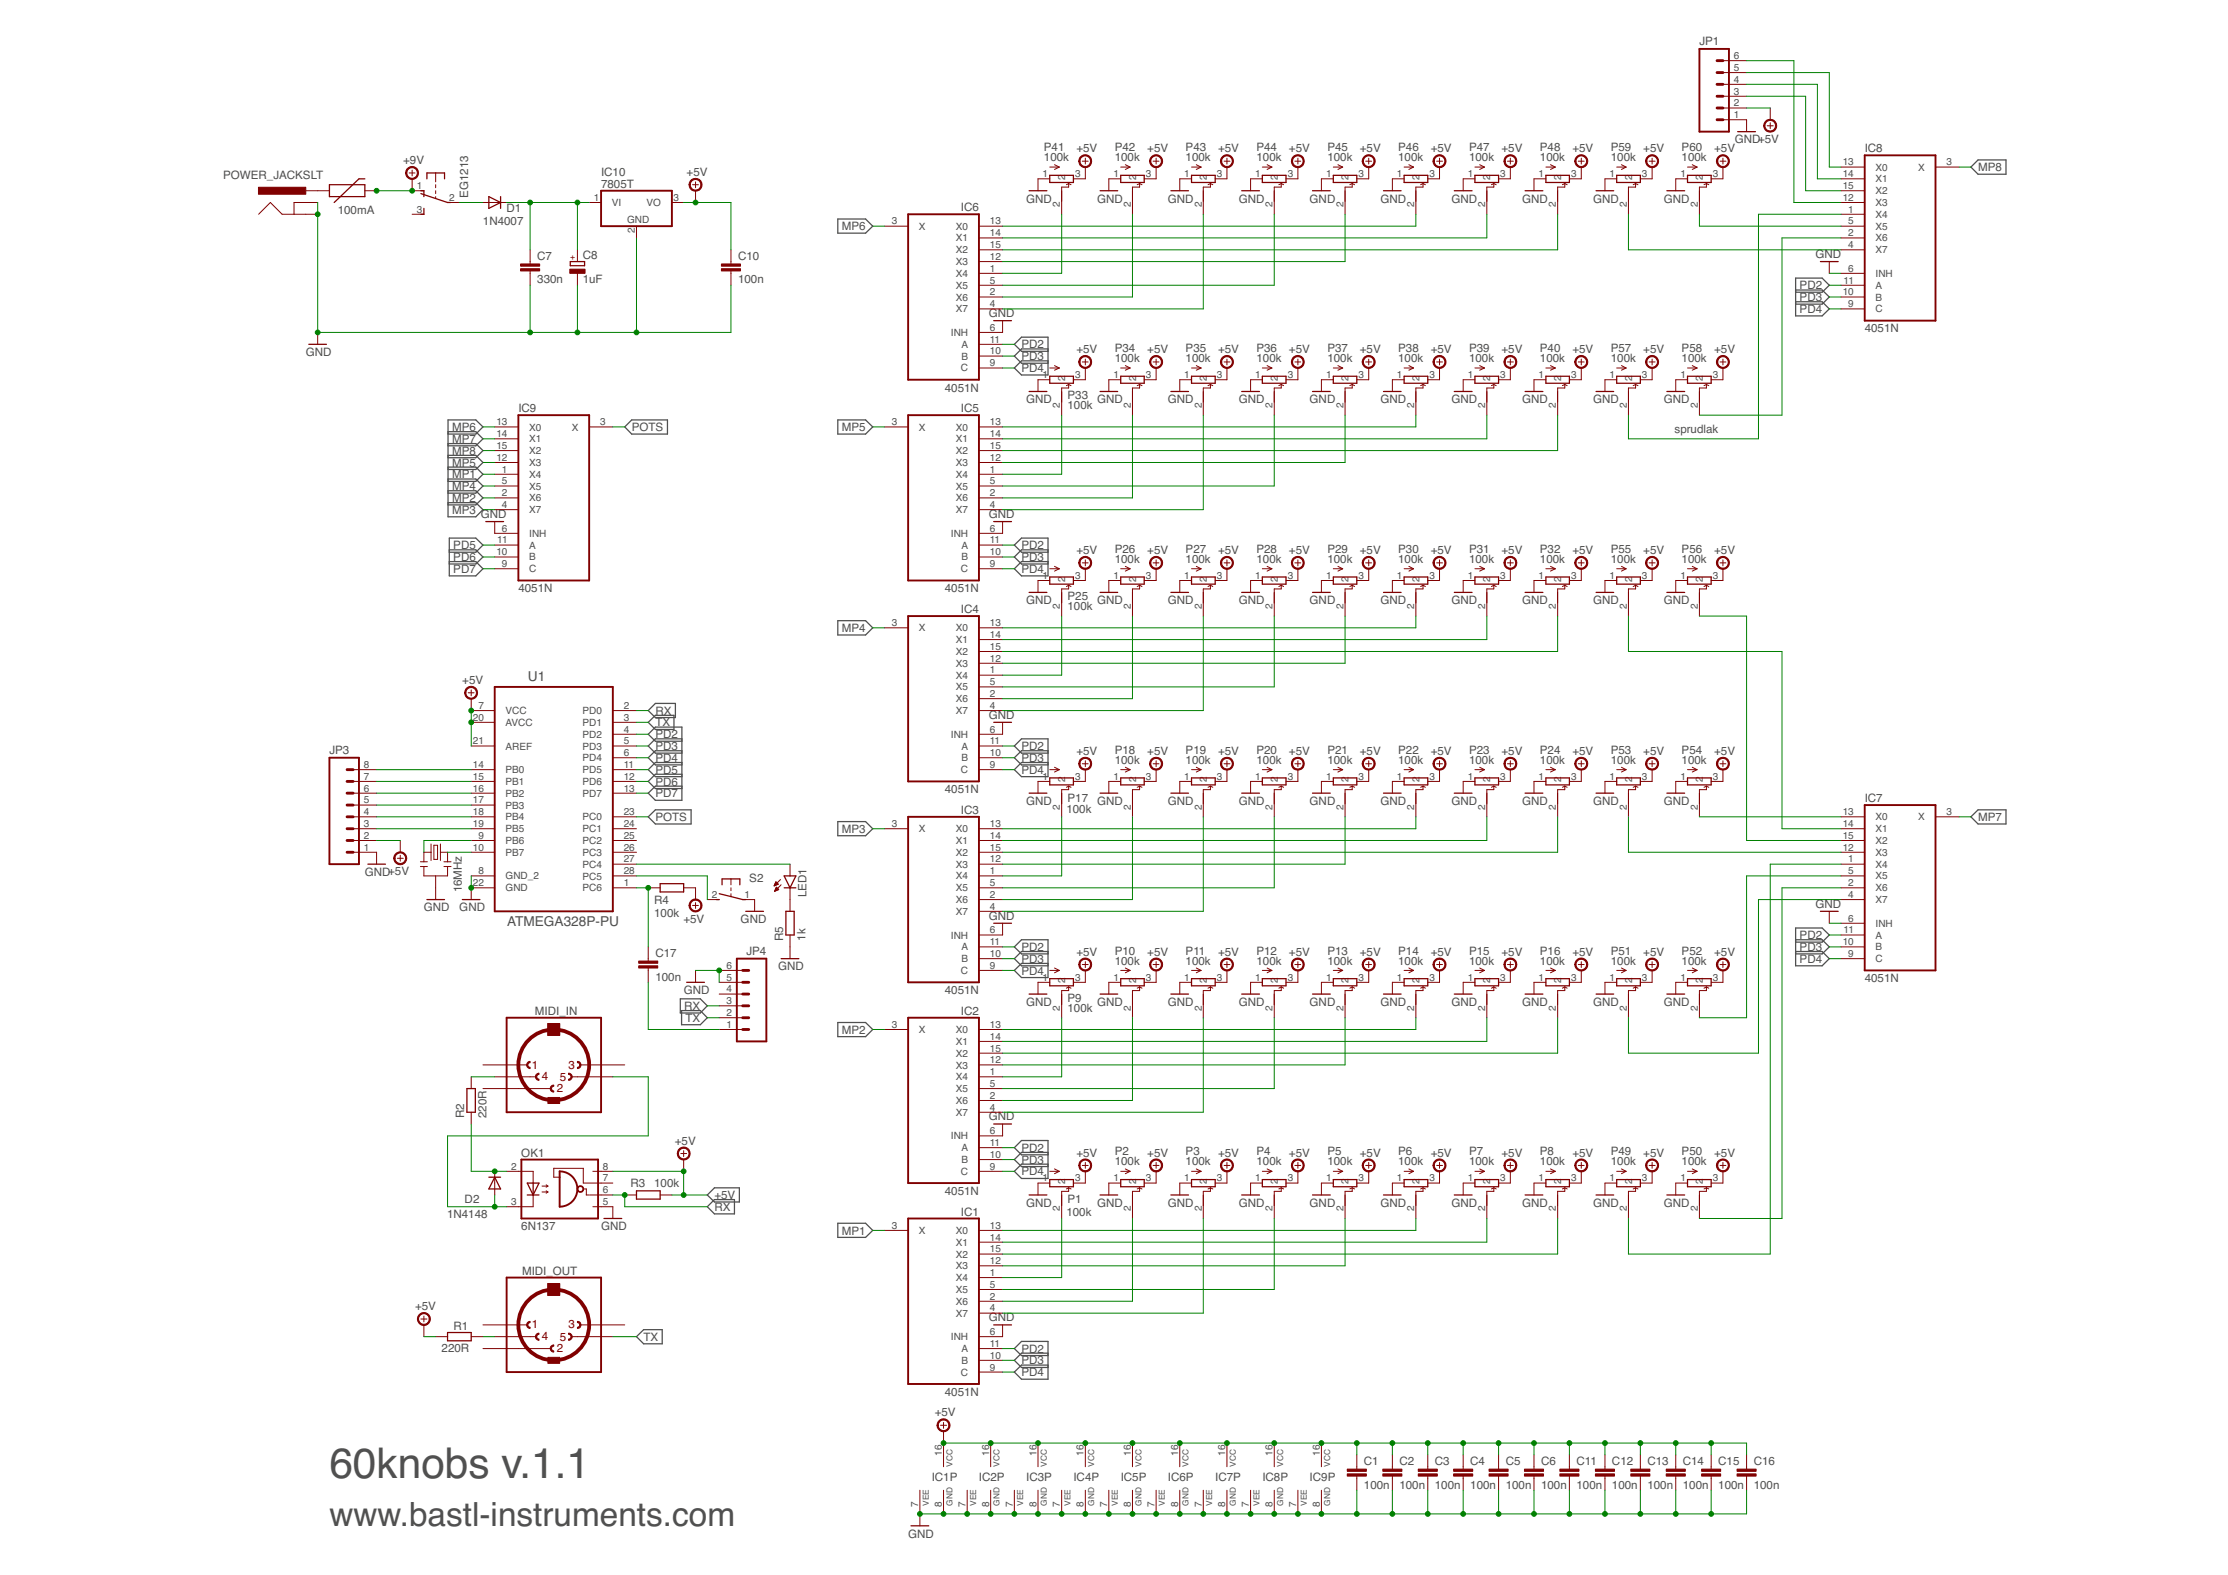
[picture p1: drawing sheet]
<svg xmlns="http://www.w3.org/2000/svg" width="297mm" height="210mm" viewBox="0 0 297 210" stroke-linecap="round" stroke-linejoin="round" font-family="sans-serif">
<defs><g id="words">
<text font-size="5.7" fill="#505050" x="43.9" y="197">60knobs v.1.1</text>
<text font-size="4.4" fill="#505050" x="43.9" y="203.3">www.bastl-instruments.com</text>
<g font-size="1.8" fill="#505050">
<text x="70.4" y="90.8">U1</text>
<text x="67.6" y="123.4">ATMEGA328P-PU</text>
</g>
<g font-size="1.5" fill="#505050">
<text x="226.6" y="6">JP1</text>
<text x="29.7" y="23.8">POWER_JACKSLT</text>
<text x="53.8" y="21.9">+9V</text>
<text x="80.1" y="23.4">IC10</text>
<text x="91.5" y="23.4">+5V</text>
<text x="139.2" y="21.5">100k</text>
<text x="139.2" y="20.1">P41</text>
<text x="143.5" y="20.3">+5V</text>
<text x="148.6" y="21.5">100k</text>
<text x="148.6" y="20.1">P42</text>
<text x="153" y="20.3">+5V</text>
<text x="158.1" y="21.5">100k</text>
<text x="158.1" y="20.1">P43</text>
<text x="162.4" y="20.3">+5V</text>
<text x="167.5" y="21.5">100k</text>
<text x="167.5" y="20.1">P44</text>
<text x="171.8" y="20.3">+5V</text>
<text x="177" y="21.5">100k</text>
<text x="177" y="20.1">P45</text>
<text x="181.3" y="20.3">+5V</text>
<text x="186.4" y="21.5">100k</text>
<text x="186.4" y="20.1">P46</text>
<text x="190.7" y="20.3">+5V</text>
<text x="195.9" y="21.5">100k</text>
<text x="195.9" y="20.1">P47</text>
<text x="200.2" y="20.3">+5V</text>
<text x="205.3" y="21.5">100k</text>
<text x="205.3" y="20.1">P48</text>
<text x="209.6" y="20.3">+5V</text>
<text x="214.8" y="21.5">100k</text>
<text x="214.8" y="20.1">P59</text>
<text x="219.1" y="20.3">+5V</text>
<text x="224.2" y="21.5">100k</text>
<text x="224.2" y="20.1">P60</text>
<text x="228.5" y="20.3">+5V</text>
<text x="231.3" y="19.1">GND+5V</text>
<text x="248.6" y="20.3">IC8</text>
<text x="263.7" y="22.8">MP8</text>
<text x="45" y="28.6">100mA</text>
<text x="62.4" y="26.4" transform="rotate(-90 62.4 26.4)">EG1213</text>
<text x="64.4" y="30">1N4007</text>
<text x="67.5" y="28.3">D1</text>
<text x="80.1" y="25">7805T</text>
<text x="128.1" y="28.2">IC6</text>
<text x="136.8" y="27">GND</text>
<text x="146.3" y="27">GND</text>
<text x="155.7" y="27">GND</text>
<text x="165.2" y="27">GND</text>
<text x="174.6" y="27">GND</text>
<text x="184" y="27">GND</text>
<text x="193.5" y="27">GND</text>
<text x="202.9" y="27">GND</text>
<text x="212.4" y="27">GND</text>
<text x="221.8" y="27">GND</text>
<text x="71.6" y="34.6">C7</text>
<text x="77.7" y="34.6">C8</text>
<text x="98.4" y="34.6">C10</text>
<text x="112.2" y="30.7">MP6</text>
<text x="242" y="34.4">GND</text>
<text x="71.6" y="37.8">330n</text>
<text x="77.7" y="37.7">1uF</text>
<text x="98.4" y="37.8">100n</text>
<text x="239.9" y="38.6">PD2</text>
<text x="239.9" y="40.1">PD3</text>
<text x="239.9" y="41.7">PD4</text>
<text x="40.8" y="47.5">GND</text>
<text x="131.8" y="42.3">GND</text>
<text x="136.2" y="46.4">PD2</text>
<text x="143.5" y="47.1">+5V</text>
<text x="148.6" y="46.9">P34</text>
<text x="153" y="47.1">+5V</text>
<text x="158.1" y="46.9">P35</text>
<text x="162.4" y="47.1">+5V</text>
<text x="167.5" y="46.9">P36</text>
<text x="171.8" y="47.1">+5V</text>
<text x="177" y="46.9">P37</text>
<text x="181.3" y="47.1">+5V</text>
<text x="186.4" y="46.9">P38</text>
<text x="190.7" y="47.1">+5V</text>
<text x="195.9" y="46.9">P39</text>
<text x="200.2" y="47.1">+5V</text>
<text x="205.3" y="46.9">P40</text>
<text x="209.6" y="47.1">+5V</text>
<text x="214.8" y="46.9">P57</text>
<text x="219.1" y="47.1">+5V</text>
<text x="224.2" y="46.9">P58</text>
<text x="228.5" y="47.1">+5V</text>
<text x="248.6" y="44.3">4051N</text>
<text x="126" y="52.2">4051N</text>
<text x="136.2" y="48">PD3</text>
<text x="136.2" y="49.6">PD4</text>
<text x="136.8" y="53.8">GND</text>
<text x="142.3" y="53.2">P33</text>
<text x="146.3" y="53.8">GND</text>
<text x="148.6" y="48.2">100k</text>
<text x="155.7" y="53.8">GND</text>
<text x="158.1" y="48.2">100k</text>
<text x="165.2" y="53.8">GND</text>
<text x="167.5" y="48.2">100k</text>
<text x="174.6" y="53.8">GND</text>
<text x="177" y="48.2">100k</text>
<text x="184" y="53.8">GND</text>
<text x="186.4" y="48.2">100k</text>
<text x="193.5" y="53.8">GND</text>
<text x="195.9" y="48.2">100k</text>
<text x="202.9" y="53.8">GND</text>
<text x="205.3" y="48.2">100k</text>
<text x="212.4" y="53.8">GND</text>
<text x="214.8" y="48.2">100k</text>
<text x="221.8" y="53.8">GND</text>
<text x="224.2" y="48.2">100k</text>
<text x="60.3" y="57.5">MP6</text>
<text x="60.3" y="59">MP7</text>
<text x="69.1" y="54.9">IC9</text>
<text x="84.2" y="57.5">POTS</text>
<text x="112.2" y="57.5">MP5</text>
<text x="128.1" y="54.9">IC5</text>
<text x="142.3" y="54.5">100k</text>
<text x="223.3" y="57.7">sprudlak</text>
<text x="60.3" y="63.8">MP1</text>
<text x="60.3" y="65.3">MP4</text>
<text x="60.3" y="62.2">MP5</text>
<text x="60.3" y="60.6">MP8</text>
<text x="60.3" y="66.9">MP2</text>
<text x="60.3" y="68.5">MP3</text>
<text x="64.1" y="69">GND</text>
<text x="131.8" y="69">GND</text>
<text x="60.4" y="73.2">PD5</text>
<text x="60.4" y="74.8">PD6</text>
<text x="60.4" y="76.3">PD7</text>
<text x="136.2" y="73.2">PD2</text>
<text x="136.2" y="74.8">PD3</text>
<text x="136.2" y="76.4">PD4</text>
<text x="143.5" y="73.8">+5V</text>
<text x="148.6" y="75">100k</text>
<text x="148.6" y="73.7">P26</text>
<text x="153" y="73.8">+5V</text>
<text x="158.1" y="75">100k</text>
<text x="158.1" y="73.7">P27</text>
<text x="162.4" y="73.8">+5V</text>
<text x="167.5" y="75">100k</text>
<text x="167.5" y="73.7">P28</text>
<text x="171.8" y="73.8">+5V</text>
<text x="177" y="75">100k</text>
<text x="177" y="73.7">P29</text>
<text x="181.3" y="73.8">+5V</text>
<text x="186.4" y="75">100k</text>
<text x="186.4" y="73.7">P30</text>
<text x="190.7" y="73.8">+5V</text>
<text x="195.9" y="75">100k</text>
<text x="195.9" y="73.7">P31</text>
<text x="200.2" y="73.8">+5V</text>
<text x="205.3" y="75">100k</text>
<text x="205.3" y="73.7">P32</text>
<text x="209.6" y="73.8">+5V</text>
<text x="214.8" y="75">100k</text>
<text x="214.8" y="73.7">P55</text>
<text x="219.1" y="73.8">+5V</text>
<text x="224.2" y="75">100k</text>
<text x="224.2" y="73.7">P56</text>
<text x="228.5" y="73.8">+5V</text>
<text x="69.1" y="78.9">4051N</text>
<text x="126" y="78.9">4051N</text>
<text x="128.1" y="81.7">IC4</text>
<text x="136.8" y="80.5">GND</text>
<text x="142.3" y="81.3">100k</text>
<text x="142.3" y="80">P25</text>
<text x="146.3" y="80.5">GND</text>
<text x="155.7" y="80.5">GND</text>
<text x="165.2" y="80.5">GND</text>
<text x="174.6" y="80.5">GND</text>
<text x="184" y="80.5">GND</text>
<text x="193.5" y="80.5">GND</text>
<text x="202.9" y="80.5">GND</text>
<text x="212.4" y="80.5">GND</text>
<text x="221.8" y="80.5">GND</text>
<text x="112.2" y="84.2">MP4</text>
<text x="61.6" y="91.2">+5V</text>
<text x="87.4" y="95.2">RX</text>
<text x="131.8" y="95.8">GND</text>
<text x="43.9" y="100.5">JP3</text>
<text x="87.4" y="98.4">PD2</text>
<text x="87.4" y="100">PD3</text>
<text x="87.4" y="101.5">PD4</text>
<text x="87.4" y="96.8">TX</text>
<text x="136.2" y="100">PD2</text>
<text x="136.2" y="101.5">PD3</text>
<text x="143.5" y="100.6">+5V</text>
<text x="148.6" y="101.8">100k</text>
<text x="148.6" y="100.4">P18</text>
<text x="153" y="100.6">+5V</text>
<text x="158.1" y="101.8">100k</text>
<text x="158.1" y="100.4">P19</text>
<text x="162.4" y="100.6">+5V</text>
<text x="167.5" y="101.8">100k</text>
<text x="167.5" y="100.4">P20</text>
<text x="171.8" y="100.6">+5V</text>
<text x="177" y="101.8">100k</text>
<text x="177" y="100.4">P21</text>
<text x="181.3" y="100.6">+5V</text>
<text x="186.4" y="101.8">100k</text>
<text x="186.4" y="100.4">P22</text>
<text x="190.7" y="100.6">+5V</text>
<text x="195.9" y="101.8">100k</text>
<text x="195.9" y="100.4">P23</text>
<text x="200.2" y="100.6">+5V</text>
<text x="205.3" y="101.8">100k</text>
<text x="205.3" y="100.4">P24</text>
<text x="209.6" y="100.6">+5V</text>
<text x="214.8" y="101.8">100k</text>
<text x="214.8" y="100.4">P53</text>
<text x="219.1" y="100.6">+5V</text>
<text x="224.2" y="101.8">100k</text>
<text x="224.2" y="100.4">P54</text>
<text x="228.5" y="100.6">+5V</text>
<text x="87.4" y="103.1">PD5</text>
<text x="87.4" y="104.7">PD6</text>
<text x="87.4" y="106.3">PD7</text>
<text x="126" y="105.7">4051N</text>
<text x="136.2" y="103.1">PD4</text>
<text x="136.8" y="107.3">GND</text>
<text x="142.3" y="106.9">P17</text>
<text x="146.3" y="107.3">GND</text>
<text x="155.7" y="107.3">GND</text>
<text x="165.2" y="107.3">GND</text>
<text x="174.6" y="107.3">GND</text>
<text x="184" y="107.3">GND</text>
<text x="193.5" y="107.3">GND</text>
<text x="202.9" y="107.3">GND</text>
<text x="212.4" y="107.3">GND</text>
<text x="221.8" y="107.3">GND</text>
<text x="248.6" y="106.9">IC7</text>
<text x="87.4" y="109.4">POTS</text>
<text x="112.2" y="111">MP3</text>
<text x="128.1" y="108.5">IC3</text>
<text x="142.2" y="108.4">100k</text>
<text x="263.7" y="109.4">MP7</text>
<text x="48.6" y="116.7">GND+5V</text>
<text x="61.6" y="118.9" transform="rotate(-90 61.6 118.9)">16MHz</text>
<text x="99.9" y="117.5">S2</text>
<text x="107.5" y="119.6" transform="rotate(-90 107.5 119.6)">LED1</text>
<text x="56.5" y="121.5">GND</text>
<text x="61.2" y="121.5">GND</text>
<text x="87.2" y="122.2">100k</text>
<text x="87.2" y="120.5">R4</text>
<text x="91.1" y="123">+5V</text>
<text x="98.7" y="123">GND</text>
<text x="104.4" y="125.4" transform="rotate(-90 104.4 125.4)">R5</text>
<text x="107.4" y="125.4" transform="rotate(-90 107.4 125.4)">1k</text>
<text x="131.8" y="122.6">GND</text>
<text x="239.9" y="125.2">PD2</text>
<text x="242" y="121">GND</text>
<text x="87.4" y="130.7">100n</text>
<text x="87.4" y="127.5">C17</text>
<text x="99.5" y="127.3">JP4</text>
<text x="103.7" y="129.3">GND</text>
<text x="136.2" y="126.7">PD2</text>
<text x="136.2" y="128.3">PD3</text>
<text x="136.2" y="129.9">PD4</text>
<text x="143.5" y="127.4">+5V</text>
<text x="148.6" y="128.5">100k</text>
<text x="148.6" y="127.2">P10</text>
<text x="153" y="127.4">+5V</text>
<text x="158.1" y="128.5">100k</text>
<text x="158.1" y="127.2">P11</text>
<text x="162.4" y="127.4">+5V</text>
<text x="167.5" y="128.5">100k</text>
<text x="167.5" y="127.2">P12</text>
<text x="171.8" y="127.4">+5V</text>
<text x="177" y="128.5">100k</text>
<text x="177" y="127.2">P13</text>
<text x="181.3" y="127.4">+5V</text>
<text x="186.4" y="128.5">100k</text>
<text x="186.4" y="127.2">P14</text>
<text x="190.7" y="127.4">+5V</text>
<text x="195.9" y="128.5">100k</text>
<text x="195.9" y="127.2">P15</text>
<text x="200.2" y="127.4">+5V</text>
<text x="205.3" y="128.5">100k</text>
<text x="205.3" y="127.2">P16</text>
<text x="209.6" y="127.4">+5V</text>
<text x="214.8" y="128.5">100k</text>
<text x="214.8" y="127.2">P51</text>
<text x="219.1" y="127.4">+5V</text>
<text x="224.2" y="128.5">100k</text>
<text x="224.2" y="127.2">P52</text>
<text x="228.5" y="127.4">+5V</text>
<text x="239.9" y="126.7">PD3</text>
<text x="239.9" y="128.3">PD4</text>
<text x="248.6" y="130.9">4051N</text>
<text x="71.3" y="135.2">MIDI_IN</text>
<text x="91.2" y="132.5">GND</text>
<text x="91.2" y="134.6">RX</text>
<text x="91.4" y="136.2">TX</text>
<text x="112.2" y="137.8">MP2</text>
<text x="126" y="132.5">4051N</text>
<text x="128.1" y="135.2">IC2</text>
<text x="136.8" y="134.1">GND</text>
<text x="142.3" y="134.8">100k</text>
<text x="142.3" y="133.5">P9</text>
<text x="146.3" y="134.1">GND</text>
<text x="155.7" y="134.1">GND</text>
<text x="165.2" y="134.1">GND</text>
<text x="174.6" y="134.1">GND</text>
<text x="184" y="134.1">GND</text>
<text x="193.5" y="134.1">GND</text>
<text x="202.9" y="134.1">GND</text>
<text x="212.4" y="134.1">GND</text>
<text x="221.8" y="134.1">GND</text>
<text x="61.9" y="149" transform="rotate(-90 61.9 149)">R2</text>
<text x="64.9" y="149" transform="rotate(-90 64.9 149)">220R</text>
<text x="131.8" y="149.3">GND</text>
<text x="69.5" y="154.1">OK1</text>
<text x="90" y="152.6">+5V</text>
<text x="136.2" y="153.5">PD2</text>
<text x="136.2" y="155.1">PD3</text>
<text x="143.5" y="154.1">+5V</text>
<text x="148.6" y="155.3">100k</text>
<text x="148.6" y="154">P2</text>
<text x="153" y="154.1">+5V</text>
<text x="158.1" y="155.3">100k</text>
<text x="158.1" y="154">P3</text>
<text x="162.4" y="154.1">+5V</text>
<text x="167.5" y="155.3">100k</text>
<text x="167.5" y="154">P4</text>
<text x="171.8" y="154.1">+5V</text>
<text x="177" y="155.3">100k</text>
<text x="177" y="154">P5</text>
<text x="181.3" y="154.1">+5V</text>
<text x="186.4" y="155.3">100k</text>
<text x="186.4" y="154">P6</text>
<text x="190.7" y="154.1">+5V</text>
<text x="195.9" y="155.3">100k</text>
<text x="195.9" y="154">P7</text>
<text x="200.2" y="154.1">+5V</text>
<text x="205.3" y="155.3">100k</text>
<text x="205.3" y="154">P8</text>
<text x="209.6" y="154.1">+5V</text>
<text x="214.8" y="155.3">100k</text>
<text x="214.8" y="154">P49</text>
<text x="219.1" y="154.1">+5V</text>
<text x="224.2" y="155.3">100k</text>
<text x="224.2" y="154">P50</text>
<text x="228.5" y="154.1">+5V</text>
<text x="61.9" y="160.3">D2</text>
<text x="84.1" y="158.2">R3</text>
<text x="87.2" y="158.1">100k</text>
<text x="95.2" y="159.8">+5V</text>
<text x="95.2" y="161.4">RX</text>
<text x="126" y="159.3">4051N</text>
<text x="136.2" y="156.7">PD4</text>
<text x="136.8" y="160.8">GND</text>
<text x="142.3" y="160.3">P1</text>
<text x="146.3" y="160.8">GND</text>
<text x="155.7" y="160.8">GND</text>
<text x="165.2" y="160.8">GND</text>
<text x="174.6" y="160.8">GND</text>
<text x="184" y="160.8">GND</text>
<text x="193.5" y="160.8">GND</text>
<text x="202.9" y="160.8">GND</text>
<text x="212.4" y="160.8">GND</text>
<text x="221.8" y="160.8">GND</text>
<text x="59.6" y="162.4">1N4148</text>
<text x="69.5" y="164">6N137</text>
<text x="80.1" y="164">GND</text>
<text x="112.2" y="164.5">MP1</text>
<text x="128.1" y="162">IC1</text>
<text x="142.2" y="162.1">100k</text>
<text x="69.6" y="169.9">MIDI_OUT</text>
<text x="55.3" y="174.6">+5V</text>
<text x="60.5" y="177.2">R1</text>
<text x="85.8" y="178.7">TX</text>
<text x="131.8" y="176.1">GND</text>
<text x="58.9" y="180.2">220R</text>
<text x="136.2" y="180.3">PD2</text>
<text x="136.2" y="181.8">PD3</text>
<text x="136.2" y="183.4">PD4</text>
<text x="124.6" y="188.8">+5V</text>
<text x="126" y="186">4051N</text>
<text x="124.2" y="197.4">IC1P</text>
<text x="130.5" y="197.4">IC2P</text>
<text x="136.8" y="197.4">IC3P</text>
<text x="143.1" y="197.4">IC4P</text>
<text x="149.4" y="197.4">IC5P</text>
<text x="155.7" y="197.4">IC6P</text>
<text x="162" y="197.4">IC7P</text>
<text x="168.3" y="197.4">IC8P</text>
<text x="174.6" y="197.4">IC9P</text>
<text x="181.8" y="195.2">C1</text>
<text x="186.6" y="195.2">C2</text>
<text x="191.3" y="195.2">C3</text>
<text x="196" y="195.2">C4</text>
<text x="200.7" y="195.2">C5</text>
<text x="205.5" y="195.2">C6</text>
<text x="210.2" y="195.2">C11</text>
<text x="214.9" y="195.2">C12</text>
<text x="219.6" y="195.2">C13</text>
<text x="224.4" y="195.2">C14</text>
<text x="229.1" y="195.2">C15</text>
<text x="233.8" y="195.2">C16</text>
<text x="181.8" y="198.4">100n</text>
<text x="186.6" y="198.4">100n</text>
<text x="191.3" y="198.4">100n</text>
<text x="196" y="198.4">100n</text>
<text x="200.7" y="198.4">100n</text>
<text x="205.5" y="198.4">100n</text>
<text x="210.2" y="198.4">100n</text>
<text x="214.9" y="198.4">100n</text>
<text x="219.6" y="198.4">100n</text>
<text x="224.4" y="198.4">100n</text>
<text x="229.1" y="198.4">100n</text>
<text x="233.8" y="198.4">100n</text>
<text x="121.1" y="204.9">GND</text>
</g>
<g font-size="1.5" fill="#800000">
<text x="70.9" y="142.4">1</text>
<text x="72.3" y="144">4</text>
<text x="75.8" y="142.4">3</text>
<text x="74.2" y="145.6">2</text>
<text x="74.6" y="144.1">5</text>
<text x="70.9" y="177">1</text>
<text x="72.3" y="178.6">4</text>
<text x="74.6" y="178.7">5</text>
<text x="75.8" y="177">3</text>
<text x="74.2" y="180.2">2</text>
</g>
<g font-size="1.3" fill="#505050">
<text x="231.2" y="11">4</text>
<text x="231.2" y="9.4">5</text>
<text x="231.2" y="7.9">6</text>
<text x="231.2" y="15.7">1</text>
<text x="231.2" y="14.2">2</text>
<text x="231.2" y="12.6">3</text>
<text x="139" y="23.6">1</text>
<text x="142" y="24" transform="rotate(-90 142 24)">2</text>
<text x="143.3" y="23.6">3</text>
<text x="148.4" y="23.6">1</text>
<text x="151.5" y="24" transform="rotate(-90 151.5 24)">2</text>
<text x="152.8" y="23.6">3</text>
<text x="157.9" y="23.6">1</text>
<text x="160.9" y="24" transform="rotate(-90 160.9 24)">2</text>
<text x="162.2" y="23.6">3</text>
<text x="167.3" y="23.6">1</text>
<text x="170.4" y="24" transform="rotate(-90 170.4 24)">2</text>
<text x="171.7" y="23.6">3</text>
<text x="176.8" y="23.6">1</text>
<text x="179.8" y="24" transform="rotate(-90 179.8 24)">2</text>
<text x="181.1" y="23.6">3</text>
<text x="186.2" y="23.6">1</text>
<text x="189.2" y="24" transform="rotate(-90 189.2 24)">2</text>
<text x="190.6" y="23.6">3</text>
<text x="195.7" y="23.6">1</text>
<text x="198.7" y="24" transform="rotate(-90 198.7 24)">2</text>
<text x="200" y="23.6">3</text>
<text x="205.1" y="23.6">1</text>
<text x="208.1" y="24" transform="rotate(-90 208.1 24)">2</text>
<text x="209.5" y="23.6">3</text>
<text x="214.6" y="23.6">1</text>
<text x="217.6" y="24" transform="rotate(-90 217.6 24)">2</text>
<text x="218.9" y="23.6">3</text>
<text x="224" y="23.6">1</text>
<text x="227" y="24" transform="rotate(-90 227 24)">2</text>
<text x="228.4" y="23.6">3</text>
<text x="245.7" y="22">13</text>
<text x="245.7" y="23.6">14</text>
<text x="250.1" y="22.7">X0</text>
<text x="255.7" y="22.7">X</text>
<text x="259.5" y="22">3</text>
<text x="55.6" y="28.3">3</text>
<text x="55.6" y="25.2">1</text>
<text x="59.9" y="26.8">2</text>
<text x="79.2" y="26.8">1</text>
<text x="81.6" y="27.5">VI</text>
<text x="83.6" y="29.7">GND</text>
<text x="86.2" y="27.5">VO</text>
<text x="89.8" y="26.8">3</text>
<text x="118.9" y="29.9">3</text>
<text x="132" y="29.9">13</text>
<text x="141.3" y="27.6" transform="rotate(-90 141.3 27.6)">2</text>
<text x="150.8" y="27.6" transform="rotate(-90 150.8 27.6)">2</text>
<text x="160.2" y="27.6" transform="rotate(-90 160.2 27.6)">2</text>
<text x="169.7" y="27.6" transform="rotate(-90 169.7 27.6)">2</text>
<text x="179.1" y="27.6" transform="rotate(-90 179.1 27.6)">2</text>
<text x="188.6" y="27.6" transform="rotate(-90 188.6 27.6)">2</text>
<text x="198" y="27.6" transform="rotate(-90 198 27.6)">2</text>
<text x="207.4" y="27.6" transform="rotate(-90 207.4 27.6)">2</text>
<text x="216.9" y="27.6" transform="rotate(-90 216.9 27.6)">2</text>
<text x="226.3" y="27.6" transform="rotate(-90 226.3 27.6)">2</text>
<text x="245.7" y="26.8">12</text>
<text x="245.7" y="25.2">15</text>
<text x="246.4" y="28.3">1</text>
<text x="246.4" y="29.9">5</text>
<text x="250.1" y="29">X4</text>
<text x="250.1" y="27.5">X3</text>
<text x="250.1" y="24.3">X1</text>
<text x="250.1" y="25.9">X2</text>
<text x="84.6" y="31.1" transform="rotate(-90 84.6 31.1)">2</text>
<text x="122.5" y="30.6">X</text>
<text x="127.4" y="35.3">X3</text>
<text x="127.4" y="30.6">X0</text>
<text x="127.4" y="32.2">X1</text>
<text x="127.4" y="33.8">X2</text>
<text x="132" y="34.6">12</text>
<text x="132" y="31.5">14</text>
<text x="132" y="33.1">15</text>
<text x="246.4" y="31.5">2</text>
<text x="246.4" y="33.1">4</text>
<text x="250.1" y="32.2">X6</text>
<text x="250.1" y="33.8">X7</text>
<text x="250.1" y="30.6">X5</text>
<text x="127.4" y="36.9">X4</text>
<text x="127.4" y="40.1">X6</text>
<text x="127.4" y="41.6">X7</text>
<text x="127.4" y="38.5">X5</text>
<text x="132" y="36.2">1</text>
<text x="132" y="39.4">2</text>
<text x="132" y="40.9">4</text>
<text x="132" y="37.8">5</text>
<text x="245.7" y="39.4">10</text>
<text x="245.8" y="37.8">11</text>
<text x="246.4" y="36.2">6</text>
<text x="246.4" y="40.9">9</text>
<text x="250.1" y="36.9">INH</text>
<text x="250.1" y="41.6">C</text>
<text x="250.1" y="40.1">B</text>
<text x="250.1" y="38.5">A</text>
<text x="126.8" y="44.8">INH</text>
<text x="128.2" y="47.9">B</text>
<text x="128.2" y="46.4">A</text>
<text x="132" y="44.1">6</text>
<text x="132" y="47.2">10</text>
<text x="132" y="45.7">11</text>
<text x="128.1" y="49.5">C</text>
<text x="132" y="48.8">9</text>
<text x="139" y="50.4">1</text>
<text x="142" y="50.7" transform="rotate(-90 142 50.7)">2</text>
<text x="143.3" y="50.4">3</text>
<text x="148.4" y="50.4">1</text>
<text x="151.5" y="50.7" transform="rotate(-90 151.5 50.7)">2</text>
<text x="152.8" y="50.4">3</text>
<text x="157.9" y="50.4">1</text>
<text x="160.9" y="50.7" transform="rotate(-90 160.9 50.7)">2</text>
<text x="162.2" y="50.4">3</text>
<text x="167.3" y="50.4">1</text>
<text x="170.4" y="50.7" transform="rotate(-90 170.4 50.7)">2</text>
<text x="171.7" y="50.4">3</text>
<text x="176.8" y="50.4">1</text>
<text x="179.8" y="50.7" transform="rotate(-90 179.8 50.7)">2</text>
<text x="181.1" y="50.4">3</text>
<text x="186.2" y="50.4">1</text>
<text x="189.2" y="50.7" transform="rotate(-90 189.2 50.7)">2</text>
<text x="190.6" y="50.4">3</text>
<text x="195.7" y="50.4">1</text>
<text x="198.7" y="50.7" transform="rotate(-90 198.7 50.7)">2</text>
<text x="200" y="50.4">3</text>
<text x="205.1" y="50.4">1</text>
<text x="208.1" y="50.7" transform="rotate(-90 208.1 50.7)">2</text>
<text x="209.5" y="50.4">3</text>
<text x="214.6" y="50.4">1</text>
<text x="217.6" y="50.7" transform="rotate(-90 217.6 50.7)">2</text>
<text x="218.9" y="50.4">3</text>
<text x="224" y="50.4">1</text>
<text x="227" y="50.7" transform="rotate(-90 227 50.7)">2</text>
<text x="228.4" y="50.4">3</text>
<text x="66.2" y="56.7">13</text>
<text x="66.2" y="58.3">14</text>
<text x="66.2" y="59.8">15</text>
<text x="70.6" y="57.4">X0</text>
<text x="70.6" y="59">X1</text>
<text x="76.2" y="57.4">X</text>
<text x="80" y="56.7">3</text>
<text x="118.9" y="56.7">3</text>
<text x="122.5" y="57.4">X</text>
<text x="127.4" y="57.4">X0</text>
<text x="127.4" y="59">X1</text>
<text x="132" y="56.7">13</text>
<text x="132" y="58.3">14</text>
<text x="132" y="59.8">15</text>
<text x="141.3" y="54.4" transform="rotate(-90 141.3 54.4)">2</text>
<text x="150.8" y="54.4" transform="rotate(-90 150.8 54.4)">2</text>
<text x="160.2" y="54.4" transform="rotate(-90 160.2 54.4)">2</text>
<text x="169.7" y="54.4" transform="rotate(-90 169.7 54.4)">2</text>
<text x="179.1" y="54.4" transform="rotate(-90 179.1 54.4)">2</text>
<text x="188.6" y="54.4" transform="rotate(-90 188.6 54.4)">2</text>
<text x="198" y="54.4" transform="rotate(-90 198 54.4)">2</text>
<text x="207.4" y="54.4" transform="rotate(-90 207.4 54.4)">2</text>
<text x="216.9" y="54.4" transform="rotate(-90 216.9 54.4)">2</text>
<text x="226.3" y="54.4" transform="rotate(-90 226.3 54.4)">2</text>
<text x="66.2" y="61.4">12</text>
<text x="66.9" y="63">1</text>
<text x="66.9" y="64.6">5</text>
<text x="70.6" y="63.7">X4</text>
<text x="70.6" y="65.3">X5</text>
<text x="70.6" y="62.1">X3</text>
<text x="70.6" y="60.5">X2</text>
<text x="127.4" y="63.7">X4</text>
<text x="127.4" y="65.3">X5</text>
<text x="127.4" y="62.1">X3</text>
<text x="127.4" y="60.5">X2</text>
<text x="132" y="63">1</text>
<text x="132" y="64.6">5</text>
<text x="132" y="61.4">12</text>
<text x="66.9" y="66.1">2</text>
<text x="66.9" y="67.7">4</text>
<text x="66.9" y="70.9">6</text>
<text x="70.6" y="66.8">X6</text>
<text x="70.6" y="68.4">X7</text>
<text x="70.6" y="71.5">INH</text>
<text x="126.8" y="71.5">INH</text>
<text x="127.4" y="66.8">X6</text>
<text x="127.4" y="68.4">X7</text>
<text x="132" y="66.1">2</text>
<text x="132" y="67.7">4</text>
<text x="132" y="70.9">6</text>
<text x="66.2" y="74">10</text>
<text x="66.3" y="72.4">11</text>
<text x="66.9" y="75.6">9</text>
<text x="70.6" y="76.3">C</text>
<text x="70.6" y="74.7">B</text>
<text x="70.6" y="73.1">A</text>
<text x="128.1" y="76.3">C</text>
<text x="128.2" y="74.7">B</text>
<text x="128.2" y="73.1">A</text>
<text x="132" y="75.6">9</text>
<text x="132" y="74">10</text>
<text x="132" y="72.4">11</text>
<text x="139" y="77.2">1</text>
<text x="142" y="77.5" transform="rotate(-90 142 77.5)">2</text>
<text x="143.3" y="77.2">3</text>
<text x="148.4" y="77.2">1</text>
<text x="151.5" y="77.5" transform="rotate(-90 151.5 77.5)">2</text>
<text x="152.8" y="77.2">3</text>
<text x="157.9" y="77.2">1</text>
<text x="160.9" y="77.5" transform="rotate(-90 160.9 77.5)">2</text>
<text x="162.2" y="77.2">3</text>
<text x="167.3" y="77.2">1</text>
<text x="170.4" y="77.5" transform="rotate(-90 170.4 77.5)">2</text>
<text x="171.7" y="77.2">3</text>
<text x="176.8" y="77.2">1</text>
<text x="179.8" y="77.5" transform="rotate(-90 179.8 77.5)">2</text>
<text x="181.1" y="77.2">3</text>
<text x="186.2" y="77.2">1</text>
<text x="189.2" y="77.5" transform="rotate(-90 189.2 77.5)">2</text>
<text x="190.6" y="77.2">3</text>
<text x="195.7" y="77.2">1</text>
<text x="198.7" y="77.5" transform="rotate(-90 198.7 77.5)">2</text>
<text x="200" y="77.2">3</text>
<text x="205.1" y="77.2">1</text>
<text x="208.1" y="77.5" transform="rotate(-90 208.1 77.5)">2</text>
<text x="209.5" y="77.2">3</text>
<text x="214.6" y="77.2">1</text>
<text x="217.6" y="77.5" transform="rotate(-90 217.6 77.5)">2</text>
<text x="218.9" y="77.2">3</text>
<text x="224" y="77.2">1</text>
<text x="227" y="77.5" transform="rotate(-90 227 77.5)">2</text>
<text x="228.4" y="77.2">3</text>
<text x="118.9" y="83.5">3</text>
<text x="132" y="83.5">13</text>
<text x="141.3" y="81.1" transform="rotate(-90 141.3 81.1)">2</text>
<text x="150.8" y="81.1" transform="rotate(-90 150.8 81.1)">2</text>
<text x="160.2" y="81.1" transform="rotate(-90 160.2 81.1)">2</text>
<text x="169.7" y="81.1" transform="rotate(-90 169.7 81.1)">2</text>
<text x="179.1" y="81.1" transform="rotate(-90 179.1 81.1)">2</text>
<text x="188.6" y="81.1" transform="rotate(-90 188.6 81.1)">2</text>
<text x="198" y="81.1" transform="rotate(-90 198 81.1)">2</text>
<text x="207.4" y="81.1" transform="rotate(-90 207.4 81.1)">2</text>
<text x="216.9" y="81.1" transform="rotate(-90 216.9 81.1)">2</text>
<text x="226.3" y="81.1" transform="rotate(-90 226.3 81.1)">2</text>
<text x="122.5" y="84.2">X</text>
<text x="127.4" y="88.9">X3</text>
<text x="127.4" y="84.1">X0</text>
<text x="127.4" y="85.7">X1</text>
<text x="127.4" y="87.3">X2</text>
<text x="132" y="89.8">1</text>
<text x="132" y="88.2">12</text>
<text x="132" y="85">14</text>
<text x="132" y="86.6">15</text>
<text x="63.8" y="94.5">7</text>
<text x="67.4" y="95.2">VCC</text>
<text x="77.7" y="95.2">PD0</text>
<text x="83.2" y="94.5">2</text>
<text x="127.4" y="90.4">X4</text>
<text x="127.4" y="93.6">X6</text>
<text x="127.4" y="95.2">X7</text>
<text x="127.4" y="92">X5</text>
<text x="132" y="92.9">2</text>
<text x="132" y="94.5">4</text>
<text x="132" y="91.3">5</text>
<text x="63" y="96">20</text>
<text x="63" y="99.2">21</text>
<text x="67.4" y="96.7">AVCC</text>
<text x="67.4" y="99.9">AREF</text>
<text x="77.7" y="96.7">PD1</text>
<text x="77.7" y="98.3">PD2</text>
<text x="77.7" y="99.9">PD3</text>
<text x="77.7" y="101.5">PD4</text>
<text x="83.2" y="96">3</text>
<text x="83.2" y="97.6">4</text>
<text x="83.2" y="99.2">5</text>
<text x="83.2" y="100.8">6</text>
<text x="126.8" y="98.3">INH</text>
<text x="128.2" y="101.5">B</text>
<text x="128.2" y="99.9">A</text>
<text x="132" y="97.6">6</text>
<text x="132" y="100.8">10</text>
<text x="132" y="99.2">11</text>
<text x="48.5" y="107.1">5</text>
<text x="48.5" y="105.5">6</text>
<text x="48.5" y="103.9">7</text>
<text x="48.5" y="102.3">8</text>
<text x="63" y="102.3">14</text>
<text x="63" y="103.9">15</text>
<text x="63" y="105.5">16</text>
<text x="63" y="107.1">17</text>
<text x="67.4" y="103">PB0</text>
<text x="67.4" y="104.6">PB1</text>
<text x="67.4" y="106.2">PB2</text>
<text x="67.4" y="107.8">PB3</text>
<text x="77.7" y="103">PD5</text>
<text x="77.7" y="104.6">PD6</text>
<text x="77.7" y="106.2">PD7</text>
<text x="83.2" y="102.3">11</text>
<text x="83.2" y="103.9">12</text>
<text x="83.2" y="105.5">13</text>
<text x="128.1" y="103">C</text>
<text x="132" y="102.3">9</text>
<text x="139" y="103.9">1</text>
<text x="141.3" y="107.9" transform="rotate(-90 141.3 107.9)">2</text>
<text x="142" y="104.3" transform="rotate(-90 142 104.3)">2</text>
<text x="143.3" y="103.9">3</text>
<text x="148.4" y="103.9">1</text>
<text x="150.8" y="107.9" transform="rotate(-90 150.8 107.9)">2</text>
<text x="151.5" y="104.3" transform="rotate(-90 151.5 104.3)">2</text>
<text x="152.8" y="103.9">3</text>
<text x="157.9" y="103.9">1</text>
<text x="160.2" y="107.9" transform="rotate(-90 160.2 107.9)">2</text>
<text x="160.9" y="104.3" transform="rotate(-90 160.9 104.3)">2</text>
<text x="162.2" y="103.9">3</text>
<text x="167.3" y="103.9">1</text>
<text x="169.7" y="107.9" transform="rotate(-90 169.7 107.9)">2</text>
<text x="170.4" y="104.3" transform="rotate(-90 170.4 104.3)">2</text>
<text x="171.7" y="103.9">3</text>
<text x="176.8" y="103.9">1</text>
<text x="179.1" y="107.9" transform="rotate(-90 179.1 107.9)">2</text>
<text x="179.8" y="104.3" transform="rotate(-90 179.8 104.3)">2</text>
<text x="181.1" y="103.9">3</text>
<text x="186.2" y="103.9">1</text>
<text x="188.6" y="107.9" transform="rotate(-90 188.6 107.9)">2</text>
<text x="189.2" y="104.3" transform="rotate(-90 189.2 104.3)">2</text>
<text x="190.6" y="103.9">3</text>
<text x="195.7" y="103.9">1</text>
<text x="198" y="107.9" transform="rotate(-90 198 107.9)">2</text>
<text x="198.7" y="104.3" transform="rotate(-90 198.7 104.3)">2</text>
<text x="200" y="103.9">3</text>
<text x="205.1" y="103.9">1</text>
<text x="207.4" y="107.9" transform="rotate(-90 207.4 107.9)">2</text>
<text x="208.1" y="104.3" transform="rotate(-90 208.1 104.3)">2</text>
<text x="209.5" y="103.9">3</text>
<text x="214.6" y="103.9">1</text>
<text x="216.9" y="107.9" transform="rotate(-90 216.9 107.9)">2</text>
<text x="217.6" y="104.3" transform="rotate(-90 217.6 104.3)">2</text>
<text x="218.9" y="103.9">3</text>
<text x="224" y="103.9">1</text>
<text x="226.3" y="107.9" transform="rotate(-90 226.3 107.9)">2</text>
<text x="227" y="104.3" transform="rotate(-90 227 104.3)">2</text>
<text x="228.4" y="103.9">3</text>
<text x="48.5" y="113.4">1</text>
<text x="48.5" y="111.8">2</text>
<text x="48.5" y="110.2">3</text>
<text x="48.5" y="108.6">4</text>
<text x="63" y="108.6">18</text>
<text x="63" y="110.2">19</text>
<text x="63" y="113.4">10</text>
<text x="63.8" y="111.8">9</text>
<text x="67.4" y="109.3">PB4</text>
<text x="67.4" y="110.9">PB5</text>
<text x="67.4" y="112.5">PB6</text>
<text x="77.7" y="109.3">PC0</text>
<text x="77.7" y="110.9">PC1</text>
<text x="77.7" y="112.5">PC2</text>
<text x="83.2" y="108.6">23</text>
<text x="83.2" y="110.2">24</text>
<text x="83.2" y="111.8">25</text>
<text x="83.2" y="113.4">26</text>
<text x="118.9" y="110.2">3</text>
<text x="122.5" y="110.9">X</text>
<text x="127.4" y="110.9">X0</text>
<text x="127.4" y="112.5">X1</text>
<text x="132" y="110.2">13</text>
<text x="132" y="111.8">14</text>
<text x="132" y="113.4">15</text>
<text x="245.7" y="113.4">12</text>
<text x="245.7" y="108.6">13</text>
<text x="245.7" y="110.2">14</text>
<text x="245.7" y="111.8">15</text>
<text x="250.1" y="109.3">X0</text>
<text x="250.1" y="110.9">X1</text>
<text x="250.1" y="112.5">X2</text>
<text x="255.7" y="109.3">X</text>
<text x="259.5" y="108.6">3</text>
<text x="63" y="118.1">22</text>
<text x="63.8" y="116.5">8</text>
<text x="67.4" y="114.1">PB7</text>
<text x="67.4" y="117.2">GND_2</text>
<text x="67.4" y="118.8">GND</text>
<text x="77.7" y="114.1">PC3</text>
<text x="77.7" y="115.6">PC4</text>
<text x="77.7" y="117.2">PC5</text>
<text x="77.7" y="118.8">PC6</text>
<text x="83.2" y="114.9">27</text>
<text x="83.2" y="116.5">28</text>
<text x="83.2" y="118.1">1</text>
<text x="94.9" y="119.7">2</text>
<text x="99.2" y="119.7">1</text>
<text x="127.4" y="117.2">X4</text>
<text x="127.4" y="118.8">X5</text>
<text x="127.4" y="115.6">X3</text>
<text x="127.4" y="114.1">X2</text>
<text x="132" y="116.5">1</text>
<text x="132" y="119.7">2</text>
<text x="132" y="118.1">5</text>
<text x="132" y="114.9">12</text>
<text x="246.4" y="114.9">1</text>
<text x="246.4" y="118.1">2</text>
<text x="246.4" y="119.7">4</text>
<text x="246.4" y="116.5">5</text>
<text x="250.1" y="115.6">X4</text>
<text x="250.1" y="118.8">X6</text>
<text x="250.1" y="117.2">X5</text>
<text x="250.1" y="114.1">X3</text>
<text x="126.8" y="125.1">INH</text>
<text x="127.4" y="120.4">X6</text>
<text x="127.4" y="121.9">X7</text>
<text x="132" y="121.2">4</text>
<text x="132" y="124.4">6</text>
<text x="132" y="126">11</text>
<text x="245.7" y="126">10</text>
<text x="245.8" y="124.4">11</text>
<text x="246.4" y="122.8">6</text>
<text x="250.1" y="120.4">X7</text>
<text x="250.1" y="123.5">INH</text>
<text x="250.1" y="125.1">A</text>
<text x="96.8" y="130.7">5</text>
<text x="96.8" y="129.1">6</text>
<text x="128.1" y="129.8">C</text>
<text x="128.2" y="128.2">B</text>
<text x="128.2" y="126.7">A</text>
<text x="132" y="129.1">9</text>
<text x="132" y="127.5">10</text>
<text x="139" y="130.7">1</text>
<text x="142" y="131" transform="rotate(-90 142 131)">2</text>
<text x="143.3" y="130.7">3</text>
<text x="148.4" y="130.7">1</text>
<text x="151.5" y="131" transform="rotate(-90 151.5 131)">2</text>
<text x="152.8" y="130.7">3</text>
<text x="157.9" y="130.7">1</text>
<text x="160.9" y="131" transform="rotate(-90 160.9 131)">2</text>
<text x="162.2" y="130.7">3</text>
<text x="167.3" y="130.7">1</text>
<text x="170.4" y="131" transform="rotate(-90 170.4 131)">2</text>
<text x="171.7" y="130.7">3</text>
<text x="176.8" y="130.7">1</text>
<text x="179.8" y="131" transform="rotate(-90 179.8 131)">2</text>
<text x="181.1" y="130.7">3</text>
<text x="186.2" y="130.7">1</text>
<text x="189.2" y="131" transform="rotate(-90 189.2 131)">2</text>
<text x="190.6" y="130.7">3</text>
<text x="195.7" y="130.7">1</text>
<text x="198.7" y="131" transform="rotate(-90 198.7 131)">2</text>
<text x="200" y="130.7">3</text>
<text x="205.1" y="130.7">1</text>
<text x="208.1" y="131" transform="rotate(-90 208.1 131)">2</text>
<text x="209.5" y="130.7">3</text>
<text x="214.6" y="130.7">1</text>
<text x="217.6" y="131" transform="rotate(-90 217.6 131)">2</text>
<text x="218.9" y="130.7">3</text>
<text x="224" y="130.7">1</text>
<text x="227" y="131" transform="rotate(-90 227 131)">2</text>
<text x="228.4" y="130.7">3</text>
<text x="246.4" y="127.5">9</text>
<text x="250.1" y="128.2">C</text>
<text x="250.1" y="126.7">B</text>
<text x="96.8" y="137">1</text>
<text x="96.8" y="135.4">2</text>
<text x="96.8" y="133.8">3</text>
<text x="96.8" y="132.3">4</text>
<text x="118.9" y="137">3</text>
<text x="122.5" y="137.7">X</text>
<text x="127.4" y="137.7">X0</text>
<text x="132" y="137">13</text>
<text x="141.3" y="134.7" transform="rotate(-90 141.3 134.7)">2</text>
<text x="150.8" y="134.7" transform="rotate(-90 150.8 134.7)">2</text>
<text x="160.2" y="134.7" transform="rotate(-90 160.2 134.7)">2</text>
<text x="169.7" y="134.7" transform="rotate(-90 169.7 134.7)">2</text>
<text x="179.1" y="134.7" transform="rotate(-90 179.1 134.7)">2</text>
<text x="188.6" y="134.7" transform="rotate(-90 188.6 134.7)">2</text>
<text x="198" y="134.7" transform="rotate(-90 198 134.7)">2</text>
<text x="207.4" y="134.7" transform="rotate(-90 207.4 134.7)">2</text>
<text x="216.9" y="134.7" transform="rotate(-90 216.9 134.7)">2</text>
<text x="226.3" y="134.7" transform="rotate(-90 226.3 134.7)">2</text>
<text x="127.4" y="144">X4</text>
<text x="127.4" y="142.4">X3</text>
<text x="127.4" y="139.3">X1</text>
<text x="127.4" y="140.8">X2</text>
<text x="132" y="143.3">1</text>
<text x="132" y="141.7">12</text>
<text x="132" y="138.6">14</text>
<text x="132" y="140.1">15</text>
<text x="127.4" y="147.1">X6</text>
<text x="127.4" y="148.7">X7</text>
<text x="127.4" y="145.6">X5</text>
<text x="132" y="146.4">2</text>
<text x="132" y="148">4</text>
<text x="132" y="144.9">5</text>
<text x="68.1" y="155.9">2</text>
<text x="80.4" y="155.9">8</text>
<text x="126.8" y="151.9">INH</text>
<text x="128.2" y="155">B</text>
<text x="128.2" y="153.4">A</text>
<text x="132" y="151.2">6</text>
<text x="132" y="155.9">9</text>
<text x="132" y="154.3">10</text>
<text x="132" y="152.7">11</text>
<text x="68.1" y="160.6">3</text>
<text x="80.4" y="159">6</text>
<text x="80.4" y="160.6">5</text>
<text x="80.4" y="157.5">7</text>
<text x="128.1" y="156.6">C</text>
<text x="139" y="157.5">1</text>
<text x="141.3" y="161.4" transform="rotate(-90 141.3 161.4)">2</text>
<text x="142" y="157.8" transform="rotate(-90 142 157.8)">2</text>
<text x="143.3" y="157.5">3</text>
<text x="148.4" y="157.5">1</text>
<text x="150.8" y="161.4" transform="rotate(-90 150.8 161.4)">2</text>
<text x="151.5" y="157.8" transform="rotate(-90 151.5 157.8)">2</text>
<text x="152.8" y="157.5">3</text>
<text x="157.9" y="157.5">1</text>
<text x="160.2" y="161.4" transform="rotate(-90 160.2 161.4)">2</text>
<text x="160.9" y="157.8" transform="rotate(-90 160.9 157.8)">2</text>
<text x="162.2" y="157.5">3</text>
<text x="167.3" y="157.5">1</text>
<text x="169.7" y="161.4" transform="rotate(-90 169.7 161.4)">2</text>
<text x="170.4" y="157.8" transform="rotate(-90 170.4 157.8)">2</text>
<text x="171.7" y="157.5">3</text>
<text x="176.8" y="157.5">1</text>
<text x="179.1" y="161.4" transform="rotate(-90 179.1 161.4)">2</text>
<text x="179.8" y="157.8" transform="rotate(-90 179.8 157.8)">2</text>
<text x="181.1" y="157.5">3</text>
<text x="186.2" y="157.5">1</text>
<text x="188.6" y="161.4" transform="rotate(-90 188.6 161.4)">2</text>
<text x="189.2" y="157.8" transform="rotate(-90 189.2 157.8)">2</text>
<text x="190.6" y="157.5">3</text>
<text x="195.7" y="157.5">1</text>
<text x="198" y="161.4" transform="rotate(-90 198 161.4)">2</text>
<text x="198.7" y="157.8" transform="rotate(-90 198.7 157.8)">2</text>
<text x="200" y="157.5">3</text>
<text x="205.1" y="157.5">1</text>
<text x="207.4" y="161.4" transform="rotate(-90 207.4 161.4)">2</text>
<text x="208.1" y="157.8" transform="rotate(-90 208.1 157.8)">2</text>
<text x="209.5" y="157.5">3</text>
<text x="214.6" y="157.5">1</text>
<text x="216.9" y="161.4" transform="rotate(-90 216.9 161.4)">2</text>
<text x="217.6" y="157.8" transform="rotate(-90 217.6 157.8)">2</text>
<text x="218.9" y="157.5">3</text>
<text x="224" y="157.5">1</text>
<text x="226.3" y="161.4" transform="rotate(-90 226.3 161.4)">2</text>
<text x="227" y="157.8" transform="rotate(-90 227 157.8)">2</text>
<text x="228.4" y="157.5">3</text>
<text x="118.9" y="163.8">3</text>
<text x="122.5" y="164.5">X</text>
<text x="127.4" y="164.4">X0</text>
<text x="127.4" y="166">X1</text>
<text x="127.4" y="167.6">X2</text>
<text x="132" y="163.8">13</text>
<text x="132" y="165.3">14</text>
<text x="132" y="166.9">15</text>
<text x="127.4" y="170.7">X4</text>
<text x="127.4" y="173.9">X6</text>
<text x="127.4" y="172.3">X5</text>
<text x="127.4" y="169.2">X3</text>
<text x="132" y="170.1">1</text>
<text x="132" y="173.2">2</text>
<text x="132" y="171.6">5</text>
<text x="132" y="168.5">12</text>
<text x="126.8" y="178.6">INH</text>
<text x="127.4" y="175.5">X7</text>
<text x="132" y="174.8">4</text>
<text x="132" y="177.9">6</text>
<text x="132" y="179.5">11</text>
<text x="128.1" y="183.3">C</text>
<text x="128.2" y="181.8">B</text>
<text x="128.2" y="180.2">A</text>
<text x="132" y="182.6">9</text>
<text x="132" y="181.1">10</text>
<text x="125.6" y="194" transform="rotate(-90 125.6 194)">16</text>
<text x="131.9" y="194" transform="rotate(-90 131.9 194)">16</text>
<text x="138.2" y="194" transform="rotate(-90 138.2 194)">16</text>
<text x="144.5" y="194" transform="rotate(-90 144.5 194)">16</text>
<text x="150.8" y="194" transform="rotate(-90 150.8 194)">16</text>
<text x="157.1" y="194" transform="rotate(-90 157.1 194)">16</text>
<text x="163.4" y="194" transform="rotate(-90 163.4 194)">16</text>
<text x="169.7" y="194" transform="rotate(-90 169.7 194)">16</text>
<text x="176" y="194" transform="rotate(-90 176 194)">16</text>
<text x="122.4" y="200.8" transform="rotate(-90 122.4 200.8)">7</text>
<text x="125.6" y="200.8" transform="rotate(-90 125.6 200.8)">8</text>
<text x="128.7" y="200.8" transform="rotate(-90 128.7 200.8)">7</text>
<text x="131.9" y="200.8" transform="rotate(-90 131.9 200.8)">8</text>
<text x="135" y="200.8" transform="rotate(-90 135 200.8)">7</text>
<text x="138.2" y="200.8" transform="rotate(-90 138.2 200.8)">8</text>
<text x="141.3" y="200.8" transform="rotate(-90 141.3 200.8)">7</text>
<text x="144.5" y="200.8" transform="rotate(-90 144.5 200.8)">8</text>
<text x="147.6" y="200.8" transform="rotate(-90 147.6 200.8)">7</text>
<text x="150.8" y="200.8" transform="rotate(-90 150.8 200.8)">8</text>
<text x="153.9" y="200.8" transform="rotate(-90 153.9 200.8)">7</text>
<text x="157.1" y="200.8" transform="rotate(-90 157.1 200.8)">8</text>
<text x="160.2" y="200.8" transform="rotate(-90 160.2 200.8)">7</text>
<text x="163.4" y="200.8" transform="rotate(-90 163.4 200.8)">8</text>
<text x="166.5" y="200.8" transform="rotate(-90 166.5 200.8)">7</text>
<text x="169.7" y="200.8" transform="rotate(-90 169.7 200.8)">8</text>
<text x="172.8" y="200.8" transform="rotate(-90 172.8 200.8)">7</text>
<text x="176" y="200.8" transform="rotate(-90 176 200.8)">8</text>
</g>
<text font-size="1.1" fill="#800000" x="76.6" y="34.6" transform="rotate(-90 76.6 34.6)">+</text>
<g font-size="1.1" fill="#505050">
<text x="127" y="195.5" transform="rotate(-90 127 195.5)">VCC</text>
<text x="133.3" y="195.5" transform="rotate(-90 133.3 195.5)">VCC</text>
<text x="139.6" y="195.5" transform="rotate(-90 139.6 195.5)">VCC</text>
<text x="145.9" y="195.5" transform="rotate(-90 145.9 195.5)">VCC</text>
<text x="152.2" y="195.5" transform="rotate(-90 152.2 195.5)">VCC</text>
<text x="158.5" y="195.5" transform="rotate(-90 158.5 195.5)">VCC</text>
<text x="164.8" y="195.5" transform="rotate(-90 164.8 195.5)">VCC</text>
<text x="171.1" y="195.5" transform="rotate(-90 171.1 195.5)">VCC</text>
<text x="177.4" y="195.5" transform="rotate(-90 177.4 195.5)">VCC</text>
<text x="123.8" y="200.7" transform="rotate(-90 123.8 200.7)">VEE</text>
<text x="127" y="200.7" transform="rotate(-90 127 200.7)">GND</text>
<text x="130.1" y="200.7" transform="rotate(-90 130.1 200.7)">VEE</text>
<text x="133.3" y="200.7" transform="rotate(-90 133.3 200.7)">GND</text>
<text x="136.4" y="200.7" transform="rotate(-90 136.4 200.7)">VEE</text>
<text x="139.6" y="200.7" transform="rotate(-90 139.6 200.7)">GND</text>
<text x="142.7" y="200.7" transform="rotate(-90 142.7 200.7)">VEE</text>
<text x="145.9" y="200.7" transform="rotate(-90 145.9 200.7)">GND</text>
<text x="149" y="200.7" transform="rotate(-90 149 200.7)">VEE</text>
<text x="152.2" y="200.7" transform="rotate(-90 152.2 200.7)">GND</text>
<text x="155.3" y="200.7" transform="rotate(-90 155.3 200.7)">VEE</text>
<text x="158.5" y="200.7" transform="rotate(-90 158.5 200.7)">GND</text>
<text x="161.6" y="200.7" transform="rotate(-90 161.6 200.7)">VEE</text>
<text x="164.8" y="200.7" transform="rotate(-90 164.8 200.7)">GND</text>
<text x="167.9" y="200.7" transform="rotate(-90 167.9 200.7)">VEE</text>
<text x="171.1" y="200.7" transform="rotate(-90 171.1 200.7)">GND</text>
<text x="174.2" y="200.7" transform="rotate(-90 174.2 200.7)">VEE</text>
<text x="177.4" y="200.7" transform="rotate(-90 177.4 200.7)">GND</text>
</g>
</g></defs>
<g fill="none" stroke="#505050" stroke-width=".17">
<path d="M111.7 29.2h3.7l1 .9-1 1h-3.7zM239.4 38.9h3.5l1-.9-1-.9h-3.5v5h3.5l1-.9-1-1h-3.5M239.4 38.7h3.5l1 .9-1 .9h-3.5M262.8 22.3l.9-1h3.7v1.9h-3.7zM59.7 57.8h3.7l1-.9-1-.9h-3.7v12.9h3.7l1-1-1-.9h-3.7M59.7 57.5h3.7l1 1-1 .9h-3.7M59.7 59.1h3.7l1 .9-1 1h-3.7M83.3 56.9l.9-.9h4.8v1.8h-4.8zM111.7 56h3.7l1 .9-1 .9h-3.7zM139.7 46.8h-3.5l-1-.9 1-1h3.5v5.1h-3.5l-1-1 1-.9h3.5M139.7 46.5h-3.5l-1 1 1 .9h3.5M59.7 62.3h3.7l1 .9-1 1h-3.7"/>
<path d="M59.7 65.4h3.7l1 1-1 .9h-3.7M59.7 63.8h3.7l1 1-1 .9h-3.7M59.7 60.7h3.7l1 .9-1 1h-3.7M59.9 73.6h3.5l1-1-1-.9h-3.5v5.1h3.5l1-1-1-1h-3.5M59.9 73.3h3.5l1 .9-1 1h-3.5M139.7 73.6h-3.5l-1-1 1-.9h3.5v5.1h-3.5l-1-1 1-1h3.5M139.7 73.3h-3.5l-1 .9 1 1h3.5M86.4 94.7l1-1h2.6v1.9h-2.6zM86.4 96.3l1-1h2.5v1.9h-2.5zM90.9 98.5h-3.5l-1 .9 1 1h3.5M90.9 98.8h-3.5l-1-.9 1-1h3.5v9.8h-3.5l-1-1 1-.9h3.5M111.7 82.7h3.7l1 1-1 .9h-3.7z"/>
<path d="M86.4 108.9l1-1h4.7v1.9h-4.7zM90.9 100.1h-3.5l-1 .9 1 .9h3.5M90.9 101.6h-3.5l-1 1 1 .9h3.5M90.9 103.2h-3.5l-1 .9 1 1h3.5M111.7 109.5h3.7l1 .9-1 1h-3.7zM139.7 100.4h-3.5l-1-1 1-.9h3.5v5h-3.5l-1-.9 1-1h3.5M139.7 100.1h-3.5l-1 .9 1 .9h3.5M262.8 108.9l.9-1h3.7v1.9h-3.7zM90.7 133.1h2.7l.9 .9-.9 1h-2.7zM90.9 134.7h2.5l.9 .9-.9 1h-2.5zM111.7 136.3h3.7l1 .9-1 1h-3.7zM139.7 127.1h-3.5l-1-.9 1-1h3.5v5.1h-3.5l-1-1 1-.9h3.5"/>
<path d="M139.7 126.8h-3.5l-1 1 1 .9h3.5M239.4 125.2h3.5l1 1-1 .9h-3.5M239.4 125.6h3.5l1-1-1-.9h-3.5v5h3.5l1-.9-1-1h-3.5M94.3 159.3l.9-1h3.4v1.9h-3.4zM139.7 153.9h-3.5l-1-.9 1-1h3.5v5.1h-3.5l-1-1 1-.9h3.5M139.7 153.6h-3.5l-1 .9 1 1h3.5M84.9 178.1l.9-.9h2.5v1.9h-2.5zM94.3 160.8l.9-.9h2.7v1.9h-2.7zM111.7 163h3.7l1 1-1 .9h-3.7zM139.7 180.7h-3.5l-1-1 1-.9h3.5v5h-3.5l-1-.9 1-1h3.5M139.7 180.3h-3.5l-1 1 1 .9h3.5"/>
</g>
<g fill="none" stroke="#800000" stroke-width=".17">
<path d="M231.7 17.5h2.3M43.9 24.6h4.7v1.6h-4.7zM48.6 23.8h-.7l-3.3 3.2M56.1 25.4h.4v.8M56.1 25.8l3.6 1.2h.3M56.5 27.8v.8h-.4M56.9 23.8v-.7h2.4v.7M65.2 26.2l1.5 .8-1.5 .8zM66.7 26.2v1.6M76 34.9h1.9v.5h-1.9zM137.2 25.4h2.4M140 23.4h3.1v.9h-3.1z"/>
<path d="M146.7 25.4h2.3M149.4 23.4h3.1v.9h-3.1zM156.1 25.4h2.4M158.9 23.4h3.1v.9h-3.1zM165.5 25.4h2.4M168.3 23.4h3.1v.9h-3.1zM175 25.4h2.4M177.8 23.4h3.1v.9h-3.1zM184.4 25.4h2.4M187.2 23.4h3.2v.9h-3.2zM193.9 25.4h2.4M196.6 23.4h3.2v.9h-3.2z"/>
<path d="M203.3 25.4h2.4M206.1 23.4h3.1v.9h-3.1zM212.8 25.4h2.3M215.5 23.4h3.2v.9h-3.2zM222.2 25.4h2.4M225 23.4h3.1v.9h-3.1zM242.7 34.9h2.4M41.2 45.9h2.3M132.5 42.7h2.4M137.2 52.2h2.4M140 50.1h3.1v1h-3.1zM146.7 52.2h2.3"/>
<path d="M149.4 50.1h3.1v1h-3.1zM156.1 52.2h2.4M158.9 50.1h3.1v1h-3.1zM165.5 52.2h2.4M168.3 50.1h3.1v1h-3.1zM175 52.2h2.4M177.8 50.1h3.1v1h-3.1zM184.4 52.2h2.4M187.2 50.1h3.2v1h-3.2zM193.9 52.2h2.4M196.6 50.1h3.2v1h-3.2zM203.3 52.2h2.4"/>
<path d="M206.1 50.1h3.1v1h-3.1zM212.8 52.2h2.3M215.5 50.1h3.2v1h-3.2zM222.2 52.2h2.4M225 50.1h3.1v1h-3.1zM64.8 69.5h2.3M132.5 69.5h2.4M137.2 79h2.4M140 76.9h3.1v1h-3.1zM146.7 79h2.3M149.4 76.9h3.1v1h-3.1zM156.1 79h2.4"/>
<path d="M158.9 76.9h3.1v1h-3.1zM165.5 79h2.4M168.3 76.9h3.1v1h-3.1zM175 79h2.4M177.8 76.9h3.1v1h-3.1zM184.4 79h2.4M187.2 76.9h3.2v1h-3.2zM193.9 79h2.4M196.6 76.9h3.2v1h-3.2zM203.3 79h2.4M206.1 76.9h3.1v1h-3.1zM212.8 79h2.3"/>
<path d="M215.5 76.9h3.2v1h-3.2zM222.2 79h2.4M225 76.9h3.1v1h-3.1zM132.5 96.3h2.4M49 115.2h2.4M56.9 119.9h2.4M61.6 119.9h2.4M88 117.8h3.1v1.1h-3.1zM95.5 119.9h.4M95.9 119.1l3.1 .8h.4M96.3 117.9v-.8h2.3v.8M104.5 116.7h1.6l-.8 1.6z"/>
<path d="M104.5 118.3h1.6M137.2 105.7h2.4M140 103.7h3.1v.9h-3.1zM146.7 105.7h2.3M149.4 103.7h3.1v.9h-3.1zM156.1 105.7h2.4M158.9 103.7h3.1v.9h-3.1zM165.5 105.7h2.4M168.3 103.7h3.1v.9h-3.1zM175 105.7h2.4M177.8 103.7h3.1v.9h-3.1zM184.4 105.7h2.4"/>
<path d="M187.2 103.7h3.2v.9h-3.2zM193.9 105.7h2.4M196.6 103.7h3.2v.9h-3.2zM203.3 105.7h2.4M206.1 103.7h3.1v.9h-3.1zM212.8 105.7h2.3M215.5 103.7h3.2v.9h-3.2zM222.2 105.7h2.4M225 103.7h3.1v.9h-3.1zM91.5 130.9h2.4M99.4 121.5h2.4M104.1 127.8h2.4"/>
<path d="M104.8 121.5h1.1v3.1h-1.1zM132.5 123h2.4M137.2 132.5h2.4M140 130.4h3.1v1h-3.1zM146.7 132.5h2.3M149.4 130.4h3.1v1h-3.1zM156.1 132.5h2.4M158.9 130.4h3.1v1h-3.1zM165.5 132.5h2.4M168.3 130.4h3.1v1h-3.1zM175 132.5h2.4M177.8 130.4h3.1v1h-3.1z"/>
<path d="M184.4 132.5h2.4M187.2 130.4h3.2v1h-3.2zM193.9 132.5h2.4M196.6 130.4h3.2v1h-3.2zM203.3 132.5h2.4M206.1 130.4h3.1v1h-3.1zM212.8 132.5h2.3M215.5 130.4h3.2v1h-3.2zM222.2 132.5h2.4M225 130.4h3.1v1h-3.1zM242.7 121.5h2.4M62.3 145.1h1.1v3.1h-1.1z"/>
<path d="M65.2 156.9h1.5M66 156.9l.7 1.6h-1.5zM70.3 159.3h1.6M70.3 157.7h1.6l-.8 1.6zM71.1 157.7v1.6M84.9 158.7h3.1v1.1h-3.1zM132.5 149.8h2.4M137.2 159.3h2.4M140 157.2h3.1v1h-3.1zM146.7 159.3h2.3M149.4 157.2h3.1v1h-3.1zM156.1 159.3h2.4"/>
<path d="M158.9 157.2h3.1v1h-3.1zM165.5 159.3h2.4M168.3 157.2h3.1v1h-3.1zM175 159.3h2.4M177.8 157.2h3.1v1h-3.1zM184.4 159.3h2.4M187.2 157.2h3.2v1h-3.2zM193.9 159.3h2.4M196.6 157.2h3.2v1h-3.2zM203.3 159.3h2.4M206.1 157.2h3.1v1h-3.1zM212.8 159.3h2.3"/>
<path d="M215.5 157.2h3.2v1h-3.2zM222.2 159.3h2.4M225 157.2h3.1v1h-3.1zM59.7 177.6h3.1v1.1h-3.1zM80.5 162.4h2.4M132.5 176.6h2.4M121.5 203.3h2.3"/>
</g>
<g fill="none" stroke="#800000" stroke-width=".13">
<path d="M229.7 16h3.2v1.5M229.7 14.4h3.2M229.7 12.8h3.2M229.7 11.2h3.2M229.7 9.7h3.2M229.7 8.1h3.2M235.6 16.8h.8M236 14.4v1.6M236 16.4v.7M34.5 28.6l1.5-1.6 1.6 1.6h4.8M40.8 25.4h3.1M42.4 27h-3.2v1.6"/>
<path d="M48.6 25.4h1.6M54.5 23.1h.8M54.9 28.6h1.6M54.9 23.8v1.6h1.6M54.9 22.7v.8M58.1 23.1v1.1M58.1 24.6v.4M58.1 25.4v.4M58.1 26.2v.2M59.7 27h1.5M64.4 27h3.1M70.7 33.3v1.9"/>
<path d="M70.7 36.1v1.9M77 33.3v1.6M77 36.4v1.6M78.5 27h1.6M84.9 30.1v1.6M89.6 27h1.5M92.3 24.6h.8M92.7 24.2v.8M92.7 25.4v1.6M97.5 33.3v1.9M97.5 36.1v1.9M117.9 30.1h3.2"/>
<path d="M130.5 36.4h3.2M130.5 39.6h3.2M130.5 30.1h3.2M130.5 38h3.2M130.5 34.9h3.2M130.5 31.7h3.2M130.5 33.3h3.2M140 22.3h1.2M140 23.8h-1.6v1.6M140.6 21.9l.6 .4M141.2 22.3l-.6 .3M142.5 24.5v.4h-1v3.7"/>
<path d="M142.5 24.5l-.3 .1M142.5 24.5l.3 .1M144.3 21.5h.8M144.7 22.3v1.5h-1.6M144.7 21.1v.8M149.4 22.3h1.3M149.4 23.8h-1.6v1.6M150 21.9l.7 .4M150.7 22.3l-.7 .3M151.9 24.5v.4h-.9v3.7M151.9 24.5l-.3 .1M151.9 24.5l.4 .1"/>
<path d="M153.7 21.5h.8M154.1 22.3v1.5h-1.6M154.1 21.1v.8M158.9 22.3h1.2M158.9 23.8h-1.6v1.6M159.5 21.9l.6 .4M160.1 22.3l-.6 .3M161.4 24.5v.4h-1v3.7M161.4 24.5l-.3 .1M161.4 24.5l.3 .1M163.2 21.5h.8M163.6 22.3v1.5h-1.6"/>
<path d="M163.6 21.1v.8M168.3 22.3h1.3M168.3 23.8h-1.6v1.6M168.9 21.9l.7 .4M169.6 22.3l-.7 .3M170.8 24.5v.4h-.9v3.7M170.8 24.5l-.3 .1M170.8 24.5l.3 .1M172.6 21.5h.8M173 22.3v1.5h-1.6M173 21.1v.8M177.8 22.3h1.2"/>
<path d="M177.8 23.8h-1.6v1.6M178.4 21.9l.6 .4M179 22.3l-.6 .3M180.3 24.5v.4h-1v3.7M180.3 24.5l-.3 .1M180.3 24.5l.3 .1M182.1 21.5h.8M182.5 22.3v1.5h-1.6M182.5 21.1v.8M187.2 22.3h1.2M187.2 23.8h-1.6v1.6M187.8 21.9l.6 .4"/>
<path d="M188.4 22.3l-.6 .3M189.7 24.5v.4h-.9v3.7M189.7 24.5l-.3 .1M189.7 24.5l.3 .1M191.5 21.5h.8M191.9 22.3v1.5h-1.5M191.9 21.1v.8M196.6 22.3h1.3M196.6 23.8h-1.5v1.6M197.3 21.9l.6 .4M197.9 22.3l-.6 .3M199.2 24.5v.4h-1v3.7"/>
<path d="M199.2 24.5l-.4 .1M199.2 24.5l.3 .1M201 21.5h.8M201.4 22.3v1.5h-1.6M201.4 21.1v.8M206.1 22.3h1.2M206.1 23.8h-1.6v1.6M206.7 21.9l.6 .4M207.3 22.3l-.6 .3M208.6 24.5v.4h-.9v3.7M208.6 24.5l-.3 .1M208.6 24.5l.3 .1"/>
<path d="M210.4 21.5h.8M210.8 22.3v1.5h-1.6M210.8 21.1v.8M215.5 22.3h1.3M215.5 23.8h-1.5v1.6M216.2 21.9l.6 .4M216.8 22.3l-.6 .3M218.1 24.5v.4h-1v3.7M218.1 24.5l-.4 .1M218.1 24.5l.3 .1M219.9 21.5h.8M220.3 22.3v1.5h-1.6"/>
<path d="M220.3 21.1v.8M225 22.3h1.3M225 23.8h-1.6v1.6M225.6 21.9l.7 .4M226.3 22.3l-.7 .3M227.5 24.5v.4h-.9v3.7M227.5 24.5l-.3 .1M227.5 24.5l.3 .1M229.3 21.5h.8M229.7 22.3v1.5h-1.6M229.7 21.1v.8M243.9 34.9v1.5"/>
<path d="M245.4 22.3h3.2M245.4 23.8h3.2M245.4 36.4h3.2M245.4 39.6h3.2M245.4 30.1h3.2M245.4 38h3.2M245.4 31.7h3.2M245.4 33.3h3.2M245.4 28.6h3.2M245.4 27h3.2M245.4 25.4h3.2M258 22.3h3.2"/>
<path d="M42.4 44.3v1.6M66 56.9h3.1M66 58.5h3.1M78.5 56.9h3.2M117.9 56.9h3.2M130.5 49h3.2M130.5 56.9h3.2M130.5 58.5h3.2M130.5 41.2h3.2M130.5 47.5h3.2M130.5 45.9h3.2M133.7 42.7v1.6h-3.2"/>
<path d="M140 49h1.2M140 50.6h-1.6v1.6M140.6 48.7l.6 .3M141.2 49l-.6 .3M142.5 51.2v.5h-1v3.6M142.5 51.2l-.3 .2M142.5 51.2l.3 .2M144.3 48.2h.8M144.7 49v1.6h-1.6M144.7 47.9v.7M149.4 49h1.3M149.4 50.6h-1.6v1.6"/>
<path d="M150 48.7l.7 .3M150.7 49l-.7 .3M151.9 51.2v.5h-.9v3.6M151.9 51.2l-.3 .2M151.9 51.2l.4 .2M153.7 48.2h.8M154.1 49v1.6h-1.6M154.1 47.9v.7M158.9 49h1.2M158.9 50.6h-1.6v1.6M159.5 48.7l.6 .3M160.1 49l-.6 .3"/>
<path d="M161.4 51.2v.5h-1v3.6M161.4 51.2l-.3 .2M161.4 51.2l.3 .2M163.2 48.2h.8M163.6 49v1.6h-1.6M163.6 47.9v.7M168.3 49h1.3M168.3 50.6h-1.6v1.6M168.9 48.7l.7 .3M169.6 49l-.7 .3M170.8 51.2v.5h-.9v3.6M170.8 51.2l-.3 .2"/>
<path d="M170.8 51.2l.3 .2M172.6 48.2h.8M173 49v1.6h-1.6M173 47.9v.7M177.8 49h1.2M177.8 50.6h-1.6v1.6M178.4 48.7l.6 .3M179 49l-.6 .3M180.3 51.2v.5h-1v3.6M180.3 51.2l-.3 .2M180.3 51.2l.3 .2M182.1 48.2h.8"/>
<path d="M182.5 49v1.6h-1.6M182.5 47.9v.7M187.2 49h1.2M187.2 50.6h-1.6v1.6M187.8 48.7l.6 .3M188.4 49l-.6 .3M189.7 51.2v.5h-.9v3.6M189.7 51.2l-.3 .2M189.7 51.2l.3 .2M191.5 48.2h.8M191.9 49v1.6h-1.5M191.9 47.9v.7"/>
<path d="M196.6 49h1.3M196.6 50.6h-1.5v1.6M197.3 48.7l.6 .3M197.9 49l-.6 .3M199.2 51.2v.5h-1v3.6M199.2 51.2l-.4 .2M199.2 51.2l.3 .2M201 48.2h.8M201.4 49v1.6h-1.6M201.4 47.9v.7M206.1 49h1.2M206.1 50.6h-1.6v1.6"/>
<path d="M206.7 48.7l.6 .3M207.3 49l-.6 .3M208.6 51.2v.5h-.9v3.6M208.6 51.2l-.3 .2M208.6 51.2l.3 .2M210.4 48.2h.8M210.8 49v1.6h-1.6M210.8 47.9v.7M215.5 49h1.3M215.5 50.6h-1.5v1.6M216.2 48.7l.6 .3M216.8 49l-.6 .3"/>
<path d="M218.1 51.2v.5h-1v3.6M218.1 51.2l-.4 .2M218.1 51.2l.3 .2M219.9 48.2h.8M220.3 49v1.6h-1.6M220.3 47.9v.7M225 49h1.3M225 50.6h-1.6v1.6M225.6 48.7l.7 .3M226.3 49l-.7 .3M227.5 51.2v.5h-.9v3.6M227.5 51.2l-.3 .2"/>
<path d="M227.5 51.2l.3 .2M229.3 48.2h.8M229.7 49v1.6h-1.6M229.7 47.9v.7M245.4 41.2h3.2M66 75.8h3.1M66 63.2h3.1M66 66.4h3.1M66 67.9h3.1M66 64.8h3.1M66 69.5v1.6h3.1M66 74.2h3.1"/>
<path d="M66 72.6h3.1M66 61.6h3.1M66 60h3.1M130.5 75.8h3.2M130.5 63.2h3.2M130.5 66.4h3.2M130.5 67.9h3.2M130.5 64.8h3.2M130.5 74.2h3.2M130.5 72.6h3.2M130.5 61.6h3.2M130.5 60h3.2"/>
<path d="M133.7 69.5v1.6h-3.2M140 75.8h1.2M140 77.4h-1.6v1.6M140.6 75.5l.6 .3M141.2 75.8l-.6 .3M142.5 78v.5h-1v3.6M142.5 78l-.3 .2M142.5 78l.3 .2M144.3 75h.8M144.7 75.8v1.6h-1.6M144.7 74.6v.8M149.4 75.8h1.3"/>
<path d="M149.4 77.4h-1.6v1.6M150 75.5l.7 .3M150.7 75.8l-.7 .3M151.9 78v.5h-.9v3.6M151.9 78l-.3 .2M151.9 78l.4 .2M153.7 75h.8M154.1 75.8v1.6h-1.6M154.1 74.6v.8M158.9 75.8h1.2M158.9 77.4h-1.6v1.6M159.5 75.5l.6 .3"/>
<path d="M160.1 75.8l-.6 .3M161.4 78v.5h-1v3.6M161.4 78l-.3 .2M161.4 78l.3 .2M163.2 75h.8M163.6 75.8v1.6h-1.6M163.6 74.6v.8M168.3 75.8h1.3M168.3 77.4h-1.6v1.6M168.9 75.5l.7 .3M169.6 75.8l-.7 .3M170.8 78v.5h-.9v3.6"/>
<path d="M170.8 78l-.3 .2M170.8 78l.3 .2M172.6 75h.8M173 75.8v1.6h-1.6M173 74.6v.8M177.8 75.8h1.2M177.8 77.4h-1.6v1.6M178.4 75.5l.6 .3M179 75.8l-.6 .3M180.3 78v.5h-1v3.6M180.3 78l-.3 .2M180.3 78l.3 .2"/>
<path d="M182.1 75h.8M182.5 75.8v1.6h-1.6M182.5 74.6v.8M187.2 75.8h1.2M187.2 77.4h-1.6v1.6M187.8 75.5l.6 .3M188.4 75.8l-.6 .3M189.7 78v.5h-.9v3.6M189.7 78l-.3 .2M189.7 78l.3 .2M191.5 75h.8M191.9 75.8v1.6h-1.5"/>
<path d="M191.9 74.6v.8M196.6 75.8h1.3M196.6 77.4h-1.5v1.6M197.3 75.5l.6 .3M197.9 75.8l-.6 .3M199.2 78v.5h-1v3.6M199.2 78l-.4 .2M199.2 78l.3 .2M201 75h.8M201.4 75.8v1.6h-1.6M201.4 74.6v.8M206.1 75.8h1.2"/>
<path d="M206.1 77.4h-1.6v1.6M206.7 75.5l.6 .3M207.3 75.8l-.6 .3M208.6 78v.5h-.9v3.6M208.6 78l-.3 .2M208.6 78l.3 .2M210.4 75h.8M210.8 75.8v1.6h-1.6M210.8 74.6v.8M215.5 75.8h1.3M215.5 77.4h-1.5v1.6M216.2 75.5l.6 .3"/>
<path d="M216.8 75.8l-.6 .3M218.1 78v.5h-1v3.6M218.1 78l-.4 .2M218.1 78l.3 .2M219.9 75h.8M220.3 75.8v1.6h-1.6M220.3 74.6v.8M225 75.8h1.3M225 77.4h-1.6v1.6M225.6 75.5l.7 .3M226.3 75.8l-.7 .3M227.5 78v.5h-.9v3.6"/>
<path d="M227.5 78l-.3 .2M227.5 78l.3 .2M229.3 75h.8M229.7 75.8v1.6h-1.6M229.7 74.6v.8M62.4 92.3h.8M62.8 93.1v1.6h3.2M62.8 96.3h3.2M62.8 99.4h3.2M62.8 91.9v.8M81.7 94.7h3.2M81.7 96.3h3.2"/>
<path d="M81.7 99.4h3.2M81.7 97.9h3.2M117.9 83.7h3.2M130.5 94.7h3.2M130.5 99.4h3.2M130.5 90h3.2M130.5 93.1h3.2M130.5 83.7h3.2M130.5 91.5h3.2M130.5 88.4h3.2M130.5 85.2h3.2M130.5 86.8h3.2"/>
<path d="M133.7 96.3v1.6h-3.2M47.1 102.6h3.1M47.1 104.1h3.1M47.1 105.7h3.1M47.1 107.3h3.1M47.1 108.9h3.1M47.1 110.4h3.1M47.1 112h3.1M47.1 113.6h3.1v1.6M53 114.4h.8M53.4 112v1.6M53.4 114v.8"/>
<path d="M56 114.9h1M56 115.5h1M56.5 115.5v1.2h3.2v-1.2M57.5 113.6h-1v1.3M57.5 112.5v2.2M57.8 112.6h.5v1.9h-.5zM58.1 116.7v3.2M58.7 113.6h1v1.3M58.7 112.5v2.2M59.2 114.9h.9M59.2 115.5h.9M62.8 102.6h3.2"/>
<path d="M62.8 104.1h3.2M62.8 105.7h3.2M62.8 107.3h3.2M62.8 108.9h3.2M62.8 110.4h3.2M62.8 112h3.2M62.8 113.6h3.2M62.8 116.7h3.2M66 118.3h-3.2v1.6M81.7 102.6h3.2M81.7 104.1h3.2M81.7 105.7h3.2"/>
<path d="M81.7 108.9h3.2M81.7 110.4h3.2M81.7 112h3.2M81.7 113.6h3.2M81.7 116.7h3.2M81.7 118.3h3.2M81.7 101h3.2M81.7 115.2h3.2M86.4 118.3h1.6M91.1 118.3h1.6v1.6M94.3 119.9h1.6M97.5 117.1v.8"/>
<path d="M97.5 118.3v.4M97.5 119.1v.4M99 119.9h1.6v1.6M103.2 118h.1M103.3 118h.2M103.3 117.9h.3M103.3 117.8h.4M103.3 118.8h.1M103.3 118.7h.2M103.3 118.6h.3M103.4 117.7h.2M103.4 118.6h.3"/>
<path d="M103.4 117.6h.1M103.4 118.5h.4M103.4 118.4h.3M103.4 117.5l.4 .3-.6 .3zM103.5 118.3h.1M103.5 118.2l.3 .4-.5 .2zM104.1 117.2l-.9 .9M104.1 117.9l-.8 .9M105.3 115.2v1.5M105.3 118.3v3.2M117.9 110.4h3.2M130.5 102.6h3.2"/>
<path d="M130.5 110.4h3.2M130.5 112h3.2M130.5 113.6h3.2M130.5 116.7h3.2M130.5 118.3h3.2M130.5 101h3.2M130.5 115.2h3.2M130.5 119.9h3.2M140 102.6h1.2M140 104.1h-1.6v1.6M140.6 102.3l.6 .3M141.2 102.6l-.6 .3"/>
<path d="M142.5 104.8v.4h-1v3.7M142.5 104.8l-.3 .1M142.5 104.8l.3 .1M144.3 101.8h.8M144.7 102.6v1.5h-1.6M144.7 101.4v.8M149.4 102.6h1.3M149.4 104.1h-1.6v1.6M150 102.3l.7 .3M150.7 102.6l-.7 .3M151.9 104.8v.4h-.9v3.7M151.9 104.8l-.3 .1"/>
<path d="M151.9 104.8l.4 .1M153.7 101.8h.8M154.1 102.6v1.5h-1.6M154.1 101.4v.8M158.9 102.6h1.2M158.9 104.1h-1.6v1.6M159.5 102.3l.6 .3M160.1 102.6l-.6 .3M161.4 104.8v.4h-1v3.7M161.4 104.8l-.3 .1M161.4 104.8l.3 .1M163.2 101.8h.8"/>
<path d="M163.6 102.6v1.5h-1.6M163.6 101.4v.8M168.3 102.6h1.3M168.3 104.1h-1.6v1.6M168.9 102.3l.7 .3M169.6 102.6l-.7 .3M170.8 104.8v.4h-.9v3.7M170.8 104.8l-.3 .1M170.8 104.8l.3 .1M172.6 101.8h.8M173 102.6v1.5h-1.6M173 101.4v.8"/>
<path d="M177.8 102.6h1.2M177.8 104.1h-1.6v1.6M178.4 102.3l.6 .3M179 102.6l-.6 .3M180.3 104.8v.4h-1v3.7M180.3 104.8l-.3 .1M180.3 104.8l.3 .1M182.1 101.8h.8M182.5 102.6v1.5h-1.6M182.5 101.4v.8M187.2 102.6h1.2M187.2 104.1h-1.6v1.6"/>
<path d="M187.8 102.3l.6 .3M188.4 102.6l-.6 .3M189.7 104.8v.4h-.9v3.7M189.7 104.8l-.3 .1M189.7 104.8l.3 .1M191.5 101.8h.8M191.9 102.6v1.5h-1.5M191.9 101.4v.8M196.6 102.6h1.3M196.6 104.1h-1.5v1.6M197.3 102.3l.6 .3M197.9 102.6l-.6 .3"/>
<path d="M199.2 104.8v.4h-1v3.7M199.2 104.8l-.4 .1M199.2 104.8l.3 .1M201 101.8h.8M201.4 102.6v1.5h-1.6M201.4 101.4v.8M206.1 102.6h1.2M206.1 104.1h-1.6v1.6M206.7 102.3l.6 .3M207.3 102.6l-.6 .3M208.6 104.8v.4h-.9v3.7M208.6 104.8l-.3 .1"/>
<path d="M208.6 104.8l.3 .1M210.4 101.8h.8M210.8 102.6v1.5h-1.6M210.8 101.4v.8M215.5 102.6h1.3M215.5 104.1h-1.5v1.6M216.2 102.3l.6 .3M216.8 102.6l-.6 .3M218.1 104.8v.4h-1v3.7M218.1 104.8l-.4 .1M218.1 104.8l.3 .1M219.9 101.8h.8"/>
<path d="M220.3 102.6v1.5h-1.6M220.3 101.4v.8M225 102.6h1.3M225 104.1h-1.6v1.6M225.6 102.3l.7 .3M226.3 102.6l-.7 .3M227.5 104.8v.4h-.9v3.7M227.5 104.8l-.3 .1M227.5 104.8l.3 .1M229.3 101.8h.8M229.7 102.6v1.5h-1.6M229.7 101.4v.8"/>
<path d="M245.4 108.9h3.2M245.4 110.4h3.2M245.4 112h3.2M245.4 113.6h3.2M245.4 116.7h3.2M245.4 118.3h3.2M245.4 115.2h3.2M245.4 119.9h3.2M258 108.9h3.2M73 136.4h1.6v1.6h-1.6zM86.4 126.2v1.9M86.4 129v1.9"/>
<path d="M92.3 120.7h.8M92.7 120.3v.8M92.7 129.3v1.6M95.9 129.3h3.1M95.9 130.9h3.1M95.9 137.2h3.1M95.9 135.6h3.1M95.9 134h3.1M95.9 132.5h3.1M105.3 124.6v3.2M117.9 137.2h3.2M130.5 129.3h3.2"/>
<path d="M130.5 137.2h3.2M130.5 138.8h3.2M130.5 121.5h3.2M130.5 127.8h3.2M130.5 126.2h3.2M133.7 123v1.6h-3.2M140 129.3h1.2M140 130.9h-1.6v1.6M140.6 129l.6 .3M141.2 129.3l-.6 .3M142.5 131.5v.5h-1v3.6M142.5 131.5l-.3 .2"/>
<path d="M142.5 131.5l.3 .2M144.3 128.5h.8M144.7 129.3v1.6h-1.6M144.7 128.2v.7M149.4 129.3h1.3M149.4 130.9h-1.6v1.6M150 129l.7 .3M150.7 129.3l-.7 .3M151.9 131.5v.5h-.9v3.6M151.9 131.5l-.3 .2M151.9 131.5l.4 .2M153.7 128.5h.8"/>
<path d="M154.1 129.3v1.6h-1.6M154.1 128.2v.7M158.9 129.3h1.2M158.9 130.9h-1.6v1.6M159.5 129l.6 .3M160.1 129.3l-.6 .3M161.4 131.5v.5h-1v3.6M161.4 131.5l-.3 .2M161.4 131.5l.3 .2M163.2 128.5h.8M163.6 129.3v1.6h-1.6M163.6 128.2v.7"/>
<path d="M168.3 129.3h1.3M168.3 130.9h-1.6v1.6M168.9 129l.7 .3M169.6 129.3l-.7 .3M170.8 131.5v.5h-.9v3.6M170.8 131.5l-.3 .2M170.8 131.5l.3 .2M172.6 128.5h.8M173 129.3v1.6h-1.6M173 128.2v.7M177.8 129.3h1.2M177.8 130.9h-1.6v1.6"/>
<path d="M178.4 129l.6 .3M179 129.3l-.6 .3M180.3 131.5v.5h-1v3.6M180.3 131.5l-.3 .2M180.3 131.5l.3 .2M182.1 128.5h.8M182.5 129.3v1.6h-1.6M182.5 128.2v.7M187.2 129.3h1.2M187.2 130.9h-1.6v1.6M187.8 129l.6 .3M188.4 129.3l-.6 .3"/>
<path d="M189.7 131.5v.5h-.9v3.6M189.7 131.5l-.3 .2M189.7 131.5l.3 .2M191.5 128.5h.8M191.9 129.3v1.6h-1.5M191.9 128.2v.7M196.6 129.3h1.3M196.6 130.9h-1.5v1.6M197.3 129l.6 .3M197.9 129.3l-.6 .3M199.2 131.5v.5h-1v3.6M199.2 131.5l-.4 .2"/>
<path d="M199.2 131.5l.3 .2M201 128.5h.8M201.4 129.3v1.6h-1.6M201.4 128.2v.7M206.1 129.3h1.2M206.1 130.9h-1.6v1.6M206.7 129l.6 .3M207.3 129.3l-.6 .3M208.6 131.5v.5h-.9v3.6M208.6 131.5l-.3 .2M208.6 131.5l.3 .2M210.4 128.5h.8"/>
<path d="M210.8 129.3v1.6h-1.6M210.8 128.2v.7M215.5 129.3h1.3M215.5 130.9h-1.5v1.6M216.2 129l.6 .3M216.8 129.3l-.6 .3M218.1 131.5v.5h-1v3.6M218.1 131.5l-.4 .2M218.1 131.5l.3 .2M219.9 128.5h.8M220.3 129.3v1.6h-1.6M220.3 128.2v.7"/>
<path d="M225 129.3h1.3M225 130.9h-1.6v1.6M225.6 129l.7 .3M226.3 129.3l-.7 .3M227.5 131.5v.5h-.9v3.6M227.5 131.5l-.3 .2M227.5 131.5l.3 .2M229.3 128.5h.8M229.7 129.3v1.6h-1.6M229.7 128.2v.7M243.9 121.5v1.5M245.4 124.6h3.2"/>
<path d="M245.4 127.8h3.2M245.4 126.2h3.2M245.4 123h3.2M62.8 143.5v1.6M62.8 148.2v1.6M64.4 141.9h5.9M64.4 145.1h9M66 143.5h5.5M66 156.1v3.2M67.5 156.1h3.6v1.6M71.1 159.3v1.5h-3.6M72.3 158.1h.7"/>
<path d="M72.3 158.9h.7M72.8 157.9l.2 .2M72.8 158.7l.2 .2M73 158.1l-.2 .1M73 158.9l-.2 .1M74.6 156.9h-.8v-1.2h4v2h3.9M76.2 143.5h5.5M77.4 141.9h5.9M77.8 158.5h.4v.8h.3M78.6 159.3h3.1M79 156.1h2.7M83.3 159.3h1.6"/>
<path d="M88 159.3h1.6M90.8 153.7h.7M91.1 153.4v.7M91.1 154.5v1.6M130.5 156.1h3.2M130.5 141.9h3.2M130.5 143.5h3.2M130.5 145.1h3.2M130.5 146.7h3.2M130.5 148.2h3.2M130.5 154.5h3.2M130.5 153h3.2"/>
<path d="M130.5 140.4h3.2M133.7 149.8v1.6h-3.2M140 156.1h1.2M140 157.7h-1.6v1.6M140.6 155.8l.6 .3M141.2 156.1l-.6 .3M142.5 158.3v.5h-1v3.6M142.5 158.3l-.3 .2M142.5 158.3l.3 .2M144.3 155.3h.8M144.7 156.1v1.6h-1.6M144.7 154.9v.8"/>
<path d="M149.4 156.1h1.3M149.4 157.7h-1.6v1.6M150 155.8l.7 .3M150.7 156.1l-.7 .3M151.9 158.3v.5h-.9v3.6M151.9 158.3l-.3 .2M151.9 158.3l.4 .2M153.7 155.3h.8M154.1 156.1v1.6h-1.6M154.1 154.9v.8M158.9 156.1h1.2M158.9 157.7h-1.6v1.6"/>
<path d="M159.5 155.8l.6 .3M160.1 156.1l-.6 .3M161.4 158.3v.5h-1v3.6M161.4 158.3l-.3 .2M161.4 158.3l.3 .2M163.2 155.3h.8M163.6 156.1v1.6h-1.6M163.6 154.9v.8M168.3 156.1h1.3M168.3 157.7h-1.6v1.6M168.9 155.8l.7 .3M169.6 156.1l-.7 .3"/>
<path d="M170.8 158.3v.5h-.9v3.6M170.8 158.3l-.3 .2M170.8 158.3l.3 .2M172.6 155.3h.8M173 156.1v1.6h-1.6M173 154.9v.8M177.8 156.1h1.2M177.8 157.7h-1.6v1.6M178.4 155.8l.6 .3M179 156.1l-.6 .3M180.3 158.3v.5h-1v3.6M180.3 158.3l-.3 .2"/>
<path d="M180.3 158.3l.3 .2M182.1 155.3h.8M182.5 156.1v1.6h-1.6M182.5 154.9v.8M187.2 156.1h1.2M187.2 157.7h-1.6v1.6M187.8 155.8l.6 .3M188.4 156.1l-.6 .3M189.7 158.3v.5h-.9v3.6M189.7 158.3l-.3 .2M189.7 158.3l.3 .2M191.5 155.3h.8"/>
<path d="M191.9 156.1v1.6h-1.5M191.9 154.9v.8M196.6 156.1h1.3M196.6 157.7h-1.5v1.6M197.3 155.8l.6 .3M197.9 156.1l-.6 .3M199.2 158.3v.5h-1v3.6M199.2 158.3l-.4 .2M199.2 158.3l.3 .2M201 155.3h.8M201.4 156.1v1.6h-1.6M201.4 154.9v.8"/>
<path d="M206.1 156.1h1.2M206.1 157.7h-1.6v1.6M206.7 155.8l.6 .3M207.3 156.1l-.6 .3M208.6 158.3v.5h-.9v3.6M208.6 158.3l-.3 .2M208.6 158.3l.3 .2M210.4 155.3h.8M210.8 156.1v1.6h-1.6M210.8 154.9v.8M215.5 156.1h1.3M215.5 157.7h-1.5v1.6"/>
<path d="M216.2 155.8l.6 .3M216.8 156.1l-.6 .3M218.1 158.3v.5h-1v3.6M218.1 158.3l-.4 .2M218.1 158.3l.3 .2M219.9 155.3h.8M220.3 156.1v1.6h-1.6M220.3 154.9v.8M225 156.1h1.3M225 157.7h-1.6v1.6M225.6 155.8l.7 .3M226.3 156.1l-.7 .3"/>
<path d="M227.5 158.3v.5h-.9v3.6M227.5 158.3l-.3 .2M227.5 158.3l.3 .2M229.3 155.3h.8M229.7 156.1v1.6h-1.6M229.7 154.9v.8M56.1 175.8h.8M56.5 175.4v.8M56.5 176.6v1.5M58.1 178.1h1.6M62.8 178.1h1.6M64.4 179.7h9"/>
<path d="M64.4 176.6h5.9M66 178.1h5.5M73 171.1h1.6v1.5h-1.6zM76.2 178.1h5.5M77.4 176.6h5.9M79 160.8h2.7v1.6M117.9 164h3.2M130.5 170.3h3.2M130.5 173.4h3.2M130.5 164h3.2M130.5 175h3.2M130.5 171.9h3.2"/>
<path d="M130.5 179.7h3.2M130.5 168.7h3.2M130.5 165.5h3.2M130.5 167.1h3.2M133.7 176.6v1.5h-3.2M122.6 198.6v4.7M125.4 189.9h.8M125.8 189.6v.8M125.8 190.7v4.8M125.8 198.6v3.2M128.9 198.6v3.2M130.5 182.9h3.2"/>
<path d="M130.5 181.3h3.2M132.1 192.3v3.2M132.1 198.6v3.2M135.2 198.6v3.2M138.4 192.3v3.2M138.4 198.6v3.2M141.5 198.6v3.2M144.7 192.3v3.2M144.7 198.6v3.2M147.8 198.6v3.2M151 192.3v3.2M151 198.6v3.2"/>
<path d="M154.1 198.6v3.2M157.3 192.3v3.2M157.3 198.6v3.2M160.4 198.6v3.2M163.6 192.3v3.2M163.6 198.6v3.2M166.7 198.6v3.2M169.9 192.3v3.2M169.9 198.6v3.2M173 198.6v3.2M176.2 192.3v3.2M176.2 198.6v3.2"/>
<path d="M180.9 193.9v1.9M180.9 196.7v1.9M185.6 193.9v1.9M185.6 196.7v1.9M190.4 193.9v1.9M190.4 196.7v1.9M195.1 193.9v1.9M195.1 196.7v1.9M199.8 193.9v1.9M199.8 196.7v1.9M204.5 193.9v1.9M204.5 196.7v1.9"/>
<path d="M209.2 193.9v1.9M209.2 196.7v1.9M214 193.9v1.9M214 196.7v1.9M218.7 193.9v1.9M218.7 196.7v1.9M223.4 193.9v1.9M223.4 196.7v1.9M228.1 193.9v1.9M228.1 196.7v1.9M232.9 193.9v1.9M232.9 196.7v1.9"/>
</g>
<g fill="none" stroke="#800000" stroke-width=".25">
<path d="M226.6 6.5h3.9v11h-3.9zM80.1 25.4h9.5v4.7h-9.5zM121.1 28.6h9.4v22h-9.4zM248.6 20.7h9.4v22h-9.4zM69.1 55.3h9.4v22.1h-9.4zM121.1 55.3h9.4v22.1h-9.4zM66 91.5h15.7v30h-15.7zM121.1 82.1h9.4v22h-9.4zM43.9 101h4v14.2h-4zM121.1 108.9h9.4v22h-9.4zM248.6 107.3h9.4v22h-9.4zM67.5 135.6h12.6v12.6h-12.6z"/>
<path d="M98.2 127.8h4v11h-4zM121.1 135.6h9.4v22.1h-9.4zM69.5 154.5h10.2v7.9h-10.2zM74.6 156.1a2.36 2.36 0 0 1 2.4 2.4 2.36 2.36 0 0 1-2.4 2.3zM67.5 170.3h12.6v12.6h-12.6zM121.1 162.4h9.4v22h-9.4z"/>
</g>
<g fill="#800000" stroke="#800000" stroke-width=".13">
<path d="M75.8 143a.48 .48 0 0 1 .5 .5 .48 .48 0 0 1-.5 .5v-.2a.32 .32 0 0 0 .3-.3 .32 .32 0 0 0-.3-.3z" fill-rule="evenodd"/>
<path d="M70.4 141.5h.3v.1a.31 .31 0 0 0-.3 .3 .31 .31 0 0 0 .3 .3v.2h-.1a.49 .49 0 0 1-.4-.4 .49 .49 0 0 1 .2-.5z" fill-rule="evenodd"/>
<path d="M77 141.5a.48 .48 0 0 1 .5 .4 .48 .48 0 0 1-.5 .5v-.2a.31 .31 0 0 0 .3-.3 .31 .31 0 0 0-.3-.3z" fill-rule="evenodd"/>
<path d="M73.4 144.8l.3-.2h.1v.2a.32 .32 0 0 0-.3 .3 .32 .32 0 0 0 .3 .3v.1a.46 .46 0 0 1-.4-.2 .46 .46 0 0 1 0-.5z" fill-rule="evenodd"/>
<path d="M71.5 143.2l.3-.2h.1v.2a.32 .32 0 0 0-.3 .3 .32 .32 0 0 0 .3 .3v.2a.48 .48 0 0 1-.4-.8z" fill-rule="evenodd"/>
<path d="M144 21a.86 .86 0 0 1 1.4-.1 .86 .86 0 0 1-.4 1.4 .86 .86 0 0 1-1.2-.8h.2a.7 .7 0 0 1 .9-.7 .7 .7 0 0 1 .3 1.2 .7 .7 0 0 1-1.2-.3v-.2h-.2z" fill-rule="evenodd"/>
<path d="M153.4 21a.86 .86 0 0 1 1.4 0 .86 .86 0 0 1-.4 1.3 .86 .86 0 0 1-1.1-.8h.1a.71 .71 0 0 1 1-.7 .71 .71 0 0 1 .2 1.2 .71 .71 0 0 1-1.1-.3l-.1-.2h-.1z" fill-rule="evenodd"/>
<path d="M162.9 21a.86 .86 0 0 1 1.4 0 .86 .86 0 0 1-.5 1.3 .86 .86 0 0 1-1.1-.8h.2a.71 .71 0 0 1 1-.6 .71 .71 0 0 1 .1 1.2 .71 .71 0 0 1-1.1-.4v-.2h-.2z" fill-rule="evenodd"/>
<path d="M172.3 21a.86 .86 0 0 1 1.4-.1 .86 .86 0 0 1-.4 1.4 .86 .86 0 0 1-1.1-.8h.1a.7 .7 0 0 1 1-.7 .7 .7 0 0 1 .2 1.2 .7 .7 0 0 1-1.1-.3l-.1-.2h-.1z" fill-rule="evenodd"/>
<path d="M181.8 21a.86 .86 0 0 1 1.4 0 .86 .86 0 0 1-.5 1.3 .86 .86 0 0 1-1.1-.8h.2a.71 .71 0 0 1 .9-.7 .71 .71 0 0 1 .3 1.2 .71 .71 0 0 1-1.2-.3v-.2h-.2z" fill-rule="evenodd"/>
<path d="M191.2 21a.86 .86 0 0 1 1.4 0 .86 .86 0 0 1-.4 1.3 .86 .86 0 0 1-1.1-.8h.1a.71 .71 0 0 1 1.1-.6 .71 .71 0 0 1 .1 1.2 .71 .71 0 0 1-1.2-.4v-.2h-.1z" fill-rule="evenodd"/>
<path d="M200.7 21a.86 .86 0 0 1 1.4-.1 .86 .86 0 0 1-.4 1.4 .86 .86 0 0 1-1.2-.8h.2a.7 .7 0 0 1 .9-.7 .7 .7 0 0 1 .3 1.2 .7 .7 0 0 1-1.2-.3v-.2h-.2z" fill-rule="evenodd"/>
<path d="M210.1 21a.86 .86 0 0 1 1.4 0 .86 .86 0 0 1-.4 1.3 .86 .86 0 0 1-1.1-.8h.1a.71 .71 0 0 1 1-.7 .71 .71 0 0 1 .2 1.2 .71 .71 0 0 1-1.2-.3v-.2h-.1z" fill-rule="evenodd"/>
<path d="M219.6 21a.86 .86 0 0 1 1.4 0 .86 .86 0 0 1-.5 1.3 .86 .86 0 0 1-1.1-.8h.2a.71 .71 0 0 1 1-.6 .71 .71 0 0 1 .1 1.2 .71 .71 0 0 1-1.1-.4v-.2h-.2z" fill-rule="evenodd"/>
<path d="M229 21a.86 .86 0 0 1 1.4 0 .86 .86 0 0 1-.4 1.3 .86 .86 0 0 1-1.2-.8h.2a.7 .7 0 0 1 1-.7 .7 .7 0 0 1 .2 1.2 .7 .7 0 0 1-1.2-.3v-.2h-.2z" fill-rule="evenodd"/>
<path d="M144 47.7a.86 .86 0 0 1 1.4 0 .86 .86 0 0 1-.4 1.3 .86 .86 0 0 1-1.2-.8h.2a.7 .7 0 0 1 1-.6 .7 .7 0 0 1 .2 1.1 .7 .7 0 0 1-1.2-.2v-.3h-.2z" fill-rule="evenodd"/>
<path d="M153.4 47.7a.87 .87 0 0 1 1.4 0 .87 .87 0 0 1-.4 1.4 .87 .87 0 0 1-1.1-.9h.1a.71 .71 0 0 1 1-.6 .71 .71 0 0 1 .2 1.1 .71 .71 0 0 1-1.1-.2l-.1-.3h-.1z" fill-rule="evenodd"/>
<path d="M162.9 47.7a.87 .87 0 0 1 1.4 0 .87 .87 0 0 1-.5 1.4 .87 .87 0 0 1-1.1-.9h.2a.71 .71 0 0 1 1-.5 .71 .71 0 0 1 .1 1.2 .71 .71 0 0 1-1.1-.4v-.3h-.2z" fill-rule="evenodd"/>
<path d="M172.3 47.7a.86 .86 0 0 1 1.4 0 .86 .86 0 0 1-.4 1.3 .86 .86 0 0 1-1.1-.8h.1a.7 .7 0 0 1 1-.6 .7 .7 0 0 1 .2 1.1 .7 .7 0 0 1-1.1-.2l-.1-.3h-.1z" fill-rule="evenodd"/>
<path d="M181.8 47.7a.87 .87 0 0 1 1.4 0 .87 .87 0 0 1-.5 1.4 .87 .87 0 0 1-1.1-.9h.2a.71 .71 0 0 1 .9-.6 .71 .71 0 0 1 .3 1.1 .71 .71 0 0 1-1.2-.2v-.3h-.2z" fill-rule="evenodd"/>
<path d="M191.2 47.7a.87 .87 0 0 1 1.4 0 .87 .87 0 0 1-.4 1.4 .87 .87 0 0 1-1.1-.9h.1a.71 .71 0 0 1 1.1-.5 .71 .71 0 0 1 .1 1.2 .71 .71 0 0 1-1.2-.4v-.3h-.1z" fill-rule="evenodd"/>
<path d="M200.7 47.7a.86 .86 0 0 1 1.4 0 .86 .86 0 0 1-.4 1.3 .86 .86 0 0 1-1.2-.8h.2a.7 .7 0 0 1 .9-.6 .7 .7 0 0 1 .2 1.1 .7 .7 0 0 1-1.1-.2v-.3h-.2z" fill-rule="evenodd"/>
<path d="M210.1 47.7a.87 .87 0 0 1 1.4 0 .87 .87 0 0 1-.4 1.4 .87 .87 0 0 1-1.1-.9h.1a.71 .71 0 0 1 1-.6 .71 .71 0 0 1 .2 1.1 .71 .71 0 0 1-1.2-.2v-.3h-.1z" fill-rule="evenodd"/>
<path d="M219.6 47.7a.87 .87 0 0 1 1.4 0 .87 .87 0 0 1-.5 1.4 .87 .87 0 0 1-1.1-.9h.2a.71 .71 0 0 1 1-.5 .71 .71 0 0 1 .1 1.2 .71 .71 0 0 1-1.1-.4v-.3h-.2z" fill-rule="evenodd"/>
<path d="M229 47.7a.87 .87 0 0 1 1.4 0 .87 .87 0 0 1-.4 1.4 .87 .87 0 0 1-1.2-.9h.2a.7 .7 0 0 1 1-.6 .7 .7 0 0 1 .2 1.1 .7 .7 0 0 1-1.2-.2v-.3h-.2z" fill-rule="evenodd"/>
<path d="M144 74.5a.86 .86 0 0 1 1.4 0 .86 .86 0 0 1-.4 1.3 .86 .86 0 0 1-1.2-.8h.2a.7 .7 0 0 1 .9-.7 .7 .7 0 0 1 .3 1.2 .7 .7 0 0 1-1.2-.3v-.2h-.2z" fill-rule="evenodd"/>
<path d="M153.4 74.5a.87 .87 0 0 1 1.4 0 .87 .87 0 0 1-.4 1.3 .87 .87 0 0 1-1.1-.8h.1a.71 .71 0 0 1 1-.7 .71 .71 0 0 1 .2 1.2 .71 .71 0 0 1-1.1-.3l-.1-.2h-.1z" fill-rule="evenodd"/>
<path d="M162.9 74.5a.87 .87 0 0 1 1.4 0 .87 .87 0 0 1-.5 1.3 .87 .87 0 0 1-1.1-.8h.2a.71 .71 0 0 1 1-.6 .71 .71 0 0 1 .1 1.2 .71 .71 0 0 1-1.1-.4v-.2h-.2z" fill-rule="evenodd"/>
<path d="M172.3 74.5a.86 .86 0 0 1 1.4 0 .86 .86 0 0 1-.4 1.3 .86 .86 0 0 1-1.1-.8h.1a.7 .7 0 0 1 1-.7 .7 .7 0 0 1 .2 1.2 .7 .7 0 0 1-1.1-.3l-.1-.2h-.1z" fill-rule="evenodd"/>
<path d="M181.8 74.5a.87 .87 0 0 1 1.4 0 .87 .87 0 0 1-.5 1.3 .87 .87 0 0 1-1.1-.8h.2a.71 .71 0 0 1 .9-.7 .71 .71 0 0 1 .3 1.2 .71 .71 0 0 1-1.2-.3v-.2h-.2z" fill-rule="evenodd"/>
<path d="M191.2 74.5a.87 .87 0 0 1 1.4 0 .87 .87 0 0 1-.4 1.3 .87 .87 0 0 1-1.1-.8h.1a.71 .71 0 0 1 1.1-.6 .71 .71 0 0 1 .1 1.2 .71 .71 0 0 1-1.2-.4v-.2h-.1z" fill-rule="evenodd"/>
<path d="M210.1 74.5a.87 .87 0 0 1 1.4 0 .87 .87 0 0 1-.4 1.3 .87 .87 0 0 1-1.1-.8h.1a.71 .71 0 0 1 1-.7 .71 .71 0 0 1 .2 1.2 .71 .71 0 0 1-1.2-.3v-.2h-.1z" fill-rule="evenodd"/>
<path d="M200.7 74.5a.86 .86 0 0 1 1.4 0 .86 .86 0 0 1-.4 1.3 .86 .86 0 0 1-1.2-.8h.2a.7 .7 0 0 1 .9-.7 .7 .7 0 0 1 .2 1.2 .7 .7 0 0 1-1.1-.3v-.2h-.2z" fill-rule="evenodd"/>
<path d="M219.6 74.5a.87 .87 0 0 1 1.4 0 .87 .87 0 0 1-.5 1.3 .87 .87 0 0 1-1.1-.8h.2a.71 .71 0 0 1 1-.6 .71 .71 0 0 1 .1 1.2 .71 .71 0 0 1-1.1-.4v-.2h-.2z" fill-rule="evenodd"/>
<path d="M229 74.5a.87 .87 0 0 1 1.4 0 .87 .87 0 0 1-.4 1.3 .87 .87 0 0 1-1.2-.8h.2a.7 .7 0 0 1 1-.7 .7 .7 0 0 1 .2 1.2 .7 .7 0 0 1-1.2-.3v-.2h-.2z" fill-rule="evenodd"/>
<path d="M144 101.3a.86 .86 0 0 1 1.4-.1 .86 .86 0 0 1-.4 1.4 .86 .86 0 0 1-1.2-.8h.2a.7 .7 0 0 1 .9-.7 .7 .7 0 0 1 .3 1.2 .7 .7 0 0 1-1.2-.3v-.2h-.2z" fill-rule="evenodd"/>
<path d="M153.4 101.3a.87 .87 0 0 1 1.4 0 .87 .87 0 0 1-.4 1.3 .87 .87 0 0 1-1.1-.8h.1a.71 .71 0 0 1 1-.7 .71 .71 0 0 1 .2 1.2 .71 .71 0 0 1-1.1-.3l-.1-.2h-.1z" fill-rule="evenodd"/>
<path d="M162.9 101.3a.87 .87 0 0 1 1.4 0 .87 .87 0 0 1-.4 1.3 .87 .87 0 0 1-1.2-.8h.2a.71 .71 0 0 1 1-.6 .71 .71 0 0 1 .1 1.2 .71 .71 0 0 1-1.1-.4v-.2h-.2z" fill-rule="evenodd"/>
<path d="M172.3 101.3a.86 .86 0 0 1 1.4-.1 .86 .86 0 0 1-.4 1.4 .86 .86 0 0 1-1.1-.8h.1a.7 .7 0 0 1 1-.7 .7 .7 0 0 1 .2 1.2 .7 .7 0 0 1-1.1-.3l-.1-.2h-.1z" fill-rule="evenodd"/>
<path d="M181.8 101.3a.87 .87 0 0 1 1.4 0 .87 .87 0 0 1-.4 1.3 .87 .87 0 0 1-1.2-.8h.2a.71 .71 0 0 1 .9-.7 .71 .71 0 0 1 .3 1.2 .71 .71 0 0 1-1.2-.3v-.2h-.2z" fill-rule="evenodd"/>
<path d="M191.2 101.3a.87 .87 0 0 1 1.4 0 .87 .87 0 0 1-.4 1.3 .87 .87 0 0 1-1.1-.8h.1a.71 .71 0 0 1 1.1-.6 .71 .71 0 0 1 .1 1.2 .71 .71 0 0 1-1.2-.4v-.2h-.1z" fill-rule="evenodd"/>
<path d="M200.7 101.3a.86 .86 0 0 1 1.4-.1 .86 .86 0 0 1-.4 1.4 .86 .86 0 0 1-1.2-.8h.2a.7 .7 0 0 1 .9-.7 .7 .7 0 0 1 .3 1.2 .7 .7 0 0 1-1.2-.3v-.2h-.2z" fill-rule="evenodd"/>
<path d="M210.1 101.3a.87 .87 0 0 1 1.4 0 .87 .87 0 0 1-.4 1.3 .87 .87 0 0 1-1.1-.8h.1a.71 .71 0 0 1 1-.7 .71 .71 0 0 1 .2 1.2 .71 .71 0 0 1-1.2-.3v-.2h-.1z" fill-rule="evenodd"/>
<path d="M219.6 101.3a.87 .87 0 0 1 1.4 0 .87 .87 0 0 1-.5 1.3 .87 .87 0 0 1-1.1-.8h.2a.71 .71 0 0 1 1-.6 .71 .71 0 0 1 .1 1.2 .71 .71 0 0 1-1.1-.4v-.2h-.2z" fill-rule="evenodd"/>
<path d="M229 101.3a.87 .87 0 0 1 1.4 0 .87 .87 0 0 1-.4 1.3 .87 .87 0 0 1-1.2-.8h.2a.7 .7 0 0 1 1-.7 .7 .7 0 0 1 .2 1.2 .7 .7 0 0 1-1.2-.3v-.2h-.2z" fill-rule="evenodd"/>
<path d="M144 128a.86 .86 0 0 1 1.4 0 .86 .86 0 0 1-.4 1.3 .86 .86 0 0 1-1.2-.8h.2a.7 .7 0 0 1 .9-.6 .7 .7 0 0 1 .3 1.1 .7 .7 0 0 1-1.2-.2v-.3h-.2z" fill-rule="evenodd"/>
<path d="M153.4 128a.87 .87 0 0 1 1.4 0 .87 .87 0 0 1-.4 1.4 .87 .87 0 0 1-1.1-.9h.1a.71 .71 0 0 1 1-.6 .71 .71 0 0 1 .2 1.1 .71 .71 0 0 1-1.1-.2l-.1-.3h-.1z" fill-rule="evenodd"/>
<path d="M162.9 128a.87 .87 0 0 1 1.4 0 .87 .87 0 0 1-.5 1.4 .87 .87 0 0 1-1.1-.9h.2a.71 .71 0 0 1 1-.6 .71 .71 0 0 1 .1 1.2 .71 .71 0 0 1-1.1-.3v-.3h-.2z" fill-rule="evenodd"/>
<path d="M172.3 128a.86 .86 0 0 1 1.4 0 .86 .86 0 0 1-.4 1.3 .86 .86 0 0 1-1.1-.8h.1a.7 .7 0 0 1 1-.6 .7 .7 0 0 1 .2 1.1 .7 .7 0 0 1-1.1-.2l-.1-.3h-.1z" fill-rule="evenodd"/>
<path d="M181.8 128a.87 .87 0 0 1 1.4 0 .87 .87 0 0 1-.5 1.4 .87 .87 0 0 1-1.1-.9h.2a.71 .71 0 0 1 .9-.6 .71 .71 0 0 1 .3 1.1 .71 .71 0 0 1-1.2-.2v-.3h-.2z" fill-rule="evenodd"/>
<path d="M191.2 128a.87 .87 0 0 1 1.4 0 .87 .87 0 0 1-.4 1.4 .87 .87 0 0 1-1.1-.9h.1a.71 .71 0 0 1 1.1-.6 .71 .71 0 0 1 .1 1.2 .71 .71 0 0 1-1.2-.3v-.3h-.1z" fill-rule="evenodd"/>
<path d="M200.7 128a.86 .86 0 0 1 1.4 0 .86 .86 0 0 1-.4 1.3 .86 .86 0 0 1-1.2-.8h.2a.7 .7 0 0 1 .9-.6 .7 .7 0 0 1 .2 1.1 .7 .7 0 0 1-1.1-.2v-.3h-.2z" fill-rule="evenodd"/>
<path d="M210.1 128a.87 .87 0 0 1 1.4 0 .87 .87 0 0 1-.4 1.4 .87 .87 0 0 1-1.1-.9h.1a.71 .71 0 0 1 1-.6 .71 .71 0 0 1 .2 1.1 .71 .71 0 0 1-1.2-.2v-.3h-.1z" fill-rule="evenodd"/>
<path d="M219.6 128a.87 .87 0 0 1 1.4 0 .87 .87 0 0 1-.5 1.4 .87 .87 0 0 1-1.1-.9h.2a.71 .71 0 0 1 1-.6 .71 .71 0 0 1 .1 1.2 .71 .71 0 0 1-1.1-.3v-.3h-.2z" fill-rule="evenodd"/>
<path d="M229 128a.87 .87 0 0 1 1.4 0 .87 .87 0 0 1-.4 1.4 .87 .87 0 0 1-1.2-.9h.2a.7 .7 0 0 1 1-.6 .7 .7 0 0 1 .2 1.1 .7 .7 0 0 1-1.2-.2v-.3h-.2z" fill-rule="evenodd"/>
<path d="M144 154.8a.86 .86 0 0 1 1.4 0 .86 .86 0 0 1-.4 1.3 .86 .86 0 0 1-1.2-.8h.2a.7 .7 0 0 1 .9-.7 .7 .7 0 0 1 .3 1.2 .7 .7 0 0 1-1.2-.3v-.2h-.2z" fill-rule="evenodd"/>
<path d="M153.4 154.8a.86 .86 0 0 1 1.4 0 .86 .86 0 0 1-.4 1.4 .86 .86 0 0 1-1.1-.9h.1a.71 .71 0 0 1 1-.7 .71 .71 0 0 1 .2 1.2 .71 .71 0 0 1-1.1-.3l-.1-.2h-.1z" fill-rule="evenodd"/>
<path d="M162.9 154.8a.86 .86 0 0 1 1.4 0 .86 .86 0 0 1-.5 1.4 .86 .86 0 0 1-1.1-.9h.2a.71 .71 0 0 1 1-.6 .71 .71 0 0 1 .1 1.2 .71 .71 0 0 1-1.1-.4v-.2h-.2z" fill-rule="evenodd"/>
<path d="M172.3 154.8a.86 .86 0 0 1 1.4 0 .86 .86 0 0 1-.4 1.3 .86 .86 0 0 1-1.1-.8h.1a.7 .7 0 0 1 1-.7 .7 .7 0 0 1 .2 1.2 .7 .7 0 0 1-1.1-.3l-.1-.2h-.1z" fill-rule="evenodd"/>
<path d="M181.8 154.8a.86 .86 0 0 1 1.4 0 .86 .86 0 0 1-.5 1.4 .86 .86 0 0 1-1.1-.9h.2a.71 .71 0 0 1 .9-.7 .71 .71 0 0 1 .3 1.2 .71 .71 0 0 1-1.2-.3v-.2h-.2z" fill-rule="evenodd"/>
<path d="M191.2 154.8a.86 .86 0 0 1 1.4 0 .86 .86 0 0 1-.4 1.4 .86 .86 0 0 1-1.1-.9h.1a.71 .71 0 0 1 1.1-.6 .71 .71 0 0 1 .1 1.2 .71 .71 0 0 1-1.2-.4v-.2h-.1z" fill-rule="evenodd"/>
<path d="M200.7 154.8a.86 .86 0 0 1 1.4 0 .86 .86 0 0 1-.4 1.3 .86 .86 0 0 1-1.2-.8h.2a.7 .7 0 0 1 .9-.7 .7 .7 0 0 1 .3 1.2 .7 .7 0 0 1-1.2-.3v-.2h-.2z" fill-rule="evenodd"/>
<path d="M210.1 154.8a.86 .86 0 0 1 1.4 0 .86 .86 0 0 1-.4 1.4 .86 .86 0 0 1-1.1-.9h.1a.71 .71 0 0 1 1-.7 .71 .71 0 0 1 .2 1.2 .71 .71 0 0 1-1.2-.3v-.2h-.1z" fill-rule="evenodd"/>
<path d="M219.6 154.8a.86 .86 0 0 1 1.4 0 .86 .86 0 0 1-.5 1.4 .86 .86 0 0 1-1.1-.9h.2a.71 .71 0 0 1 1-.6 .71 .71 0 0 1 .1 1.2 .71 .71 0 0 1-1.1-.4v-.2h-.2z" fill-rule="evenodd"/>
<path d="M229 154.8a.86 .86 0 0 1 1.4 0 .86 .86 0 0 1-.4 1.4 .86 .86 0 0 1-1.2-.9h.2a.7 .7 0 0 1 1-.7 .7 .7 0 0 1 .2 1.2 .7 .7 0 0 1-1.2-.3v-.2h-.2z" fill-rule="evenodd"/>
<path d="M125.1 189.4a.87 .87 0 0 1 1.4 .1 .87 .87 0 0 1-.4 1.3 .87 .87 0 0 1-1.2-.9h.2a.71 .71 0 0 1 1-.6 .71 .71 0 0 1 .2 1.2 .71 .71 0 0 1-1.2-.3v-.3h-.2z" fill-rule="evenodd"/>
<path d="M92 24.1a.87 .87 0 0 1 1.4 0 .87 .87 0 0 1-.4 1.4 .87 .87 0 0 1-1.1-.9h.1a.71 .71 0 0 1 1-.6 .71 .71 0 0 1 .2 1.1 .71 .71 0 0 1-1.1-.3l-.1-.2h-.1z" fill-rule="evenodd"/>
<path d="M54.2 22.5a.86 .86 0 0 1 1.4 0 .86 .86 0 0 1-.4 1.3 .86 .86 0 0 1-1.1-.7h.1a.7 .7 0 0 1 1-.7 .7 .7 0 0 1 .2 1.1 .7 .7 0 0 1-1.1-.2l-.1-.2h-.1z" fill-rule="evenodd"/>
<path d="M62.3 91.6a.86 .86 0 0 1 1.3 .3 .86 .86 0 0 1-.6 1.3 .86 .86 0 0 1-1-.9h.1a.7 .7 0 0 1 1-.6 .7 .7 0 0 1 .2 1.1 .7 .7 0 0 1-1.2-.2v-.3h-.1l.1-.5z" fill-rule="evenodd"/>
<path d="M77.1 158.1a.44 .44 0 0 1 .7 .2 .44 .44 0 0 1-.3 .6 .44 .44 0 0 1-.6-.4h.1a.35 .35 0 0 1 .5-.4 .35 .35 0 0 1 .1 .6 .35 .35 0 0 1-.5-.1l-.1-.1h-.1z" fill-rule="evenodd"/>
<path d="M90.4 153.2a.86 .86 0 0 1 1.4 0 .86 .86 0 0 1-.3 1.3 .86 .86 0 0 1-1.2-.8h.1a.7 .7 0 0 1 1-.6 .7 .7 0 0 1 .2 1.1 .7 .7 0 0 1-1.1-.2l-.1-.3h-.1z" fill-rule="evenodd"/>
<path d="M75.8 177.7a.48 .48 0 0 1 .5 .4 .48 .48 0 0 1-.5 .5v-.1a.32 .32 0 0 0 .3-.4 .32 .32 0 0 0-.3-.3z" fill-rule="evenodd"/>
<path d="M70.3 176.3l.3-.2h.1v.2a.32 .32 0 0 0-.3 .3 .32 .32 0 0 0 .3 .3v.1a.47 .47 0 0 1-.4-.2 .47 .47 0 0 1 0-.5z" fill-rule="evenodd"/>
<path d="M77 176.1a.47 .47 0 0 1 .5 .5 .47 .47 0 0 1-.5 .4v-.1a.32 .32 0 0 0 .3-.3 .32 .32 0 0 0-.3-.3z" fill-rule="evenodd"/>
<path d="M73.4 179.5l.3-.3h.1v.2a.32 .32 0 0 0-.3 .3 .32 .32 0 0 0 .3 .3v.2a.48 .48 0 0 1-.4-.7z" fill-rule="evenodd"/>
<path d="M71.5 177.9l.3-.2h.1v.1a.32 .32 0 0 0-.3 .3 .32 .32 0 0 0 .3 .4v.1h-.1a.48 .48 0 0 1-.3-.7z" fill-rule="evenodd"/>
<path d="M55.8 175.3a.86 .86 0 0 1 1.4 0 .86 .86 0 0 1-.4 1.3 .86 .86 0 0 1-1.2-.8h.2a.71 .71 0 0 1 1-.7 .71 .71 0 0 1 .2 1.2 .71 .71 0 0 1-1.2-.3v-.2h-.2z" fill-rule="evenodd"/>
<path d="M52.7 113.9a.86 .86 0 0 1 1.4 0 .86 .86 0 0 1-.5 1.3 .86 .86 0 0 1-1.1-.8h.2a.71 .71 0 0 1 1-.6 .71 .71 0 0 1 .1 1.2 .71 .71 0 0 1-1.1-.4v-.2h-.2z" fill-rule="evenodd"/>
<path d="M235.5 16a.87 .87 0 0 1 1.3 .4 .87 .87 0 0 1-.6 1.2 .87 .87 0 0 1-1.1-.8h.2a.71 .71 0 0 1 1-.7 .71 .71 0 0 1 .2 1.1 .71 .71 0 0 1-1.2-.2v-.2h-.2l.1-.3z" fill-rule="evenodd"/>
<path d="M92 120.2a.87 .87 0 0 1 1.4 0 .87 .87 0 0 1-.4 1.3 .87 .87 0 0 1-1.1-.8h.1a.71 .71 0 0 1 1-.7 .71 .71 0 0 1 .2 1.2 .71 .71 0 0 1-1.1-.3l-.1-.2h-.1z" fill-rule="evenodd"/>
</g>
<g fill="none" stroke="#800000" stroke-width=".51">
<circle cx="73.8" cy="141.9" r="4.7"/>
<circle cx="73.8" cy="176.6" r="4.7"/>
</g>
<g fill="#800000" stroke="#800000" stroke-width=".13">
<path d="M73 136.4h1.6v1.6h-1.6z"/>
<path d="M73 146.3h1.6v.8h-1.6z"/>
<path d="M179.6 196.4h2.6v.3h-2.6z"/>
<path d="M179.6 195.8h2.6v.3h-2.6z"/>
<path d="M184.4 196.4h2.5v.3h-2.5z"/>
<path d="M184.4 195.8h2.5v.3h-2.5z"/>
<path d="M189.1 196.4h2.5v.3h-2.5z"/>
<path d="M189.1 195.8h2.5v.3h-2.5z"/>
<path d="M34.5 25h6.3v.9h-6.3z"/>
<path d="M69.4 35.8h2.5v.3h-2.5z"/>
<path d="M69.4 35.2h2.5v.3h-2.5z"/>
<path d="M76 35.9h2v.5h-2z"/>
<path d="M96.2 35.8h2.5v.3h-2.5z"/>
<path d="M96.2 35.2h2.5v.3h-2.5z"/>
<path d="M193.8 196.4h2.5v.3h-2.5z"/>
<path d="M193.8 195.8h2.5v.3h-2.5z"/>
<path d="M198.5 196.4h2.6v.3h-2.6z"/>
<path d="M198.5 195.8h2.6v.3h-2.6z"/>
<path d="M203.2 196.4h2.6v.3h-2.6z"/>
<path d="M203.2 195.8h2.6v.3h-2.6z"/>
<path d="M208 196.4h2.5v.3h-2.5z"/>
<path d="M208 195.8h2.5v.3h-2.5z"/>
<path d="M212.7 196.4h2.5v.3h-2.5z"/>
<path d="M212.7 195.8h2.5v.3h-2.5z"/>
<path d="M217.4 196.4h2.6v.3h-2.6z"/>
<path d="M217.4 195.8h2.6v.3h-2.6z"/>
<path d="M222.1 196.4h2.6v.3h-2.6z"/>
<path d="M222.1 195.8h2.6v.3h-2.6z"/>
<path d="M226.9 196.4h2.5v.3h-2.5z"/>
<path d="M226.9 195.8h2.5v.3h-2.5z"/>
<path d="M73 171.1h1.6v1.5h-1.6z"/>
<path d="M73 180.9h1.6v.8h-1.6z"/>
<path d="M231.6 196.4h2.5v.3h-2.5z"/>
<path d="M231.6 195.8h2.5v.3h-2.5z"/>
<path d="M85.2 128.7h2.5v.3h-2.5z"/>
<path d="M85.2 128.1h2.5v.3h-2.5z"/>
</g>
<g fill="none" stroke="#800000" stroke-width=".38">
<path d="M228.9 12.8h.8M228.9 14.4h.8M228.9 16h.8M228.9 9.7h.8M228.9 11.2h.8M228.9 8.1h.8M46.3 110.4h.8M46.3 112h.8M46.3 113.6h.8M46.3 107.3h.8M46.3 108.9h.8M46.3 105.7h.8"/>
<path d="M46.3 104.1h.8M46.3 102.6h.8M99 134h.8M99 135.6h.8M99 137.2h.8M99 130.9h.8M99 132.5h.8M99 129.3h.8"/>
</g>
<g fill="none" stroke="#008000" stroke-width=".13">
<path d="M232.9 9.7h11v12.6h1.5M232.9 8.1h6.3v18.9h6.2M232.9 14.4h3.1M232.9 12.8h7.8v12.6h4.7M232.9 11.2h9.4v12.6h3.1M42.4 27v17.3h55.1v-6.3M50.2 25.4h4.7M61.2 27h3.2M67.5 27h11M70.7 27v6.3M70.7 38v6.3M77 27v6.3"/>
<path d="M77 38v6.3M84.9 31.7v12.6M91.1 27h6.4v6.3M116.4 30.1h1.5M141.5 28.6v7.8h-7.8M151 28.6v11h-17.3M160.4 28.6v12.6h-26.7M169.9 28.6v9.4h-36.2M179.3 28.6v6.3h-45.6M188.8 28.6v1.5h-55.1M198.2 28.6v3.1h-64.5M207.7 28.6v4.7h-74"/>
<path d="M217.1 28.6v4.7h28.3M226.6 28.6v1.5h18.8M243.9 39.6h1.5M243.9 38h1.5M243.9 36.4h1.5M245.4 28.6h-11v29.9h-17.3v-3.2M245.4 31.7h-7.8v23.6h-11M261.2 22.3h1.6M64.4 56.9h1.6M64.4 58.5h1.6M81.7 56.9h1.6M116.4 56.9h1.5"/>
<path d="M133.7 45.9h1.5M133.7 47.5h1.5M133.7 49h1.5M141.5 55.3v7.9h-7.8M151 55.3v11.1h-17.3M160.4 55.3v12.6h-26.7M169.9 55.3v9.5h-36.2M179.3 55.3v6.3h-45.6M188.8 55.3v1.6h-55.1M198.2 55.3v3.2h-64.5M207.7 55.3v4.7h-74M243.9 41.2h1.5"/>
<path d="M64.4 63.2h1.6M64.4 66.4h1.6M64.4 67.9h1.6M64.4 64.8h1.6M64.4 61.6h1.6M64.4 60h1.6M64.4 72.6h1.6M64.4 74.2h1.6M64.4 75.8h1.6M133.7 72.6h1.5M133.7 74.2h1.5M133.7 75.8h1.5"/>
<path d="M62.8 94.7v4.7M84.9 94.7h1.5M84.9 99.4h1.5M84.9 97.9h1.5M84.9 96.3h1.5M116.4 83.7h1.5M133.7 99.4h1.5M141.5 82.1v7.9h-7.8M151 82.1v11h-17.3M160.4 82.1v12.6h-26.7M169.9 82.1v9.4h-36.2M179.3 82.1v6.3h-45.6"/>
<path d="M188.8 82.1v1.6h-55.1M198.2 82.1v3.1h-64.5M207.7 82.1v4.7h-74M217.1 82.1v4.7h20.5v23.6h7.8M226.6 82.1h6.3v29.9h12.5M50.2 110.4h12.6M50.2 112h3.2M50.2 108.9h12.6M50.2 102.6h12.6M50.2 104.1h12.6M50.2 105.7h12.6M50.2 107.3h12.6"/>
<path d="M59.7 113.6h3.1M62.8 112h-6.3v1.6M62.8 116.7v1.6M84.9 118.3h1.5v7.9M84.9 116.7h9.4v3.2M84.9 115.2h20.4M84.9 108.9h1.5M84.9 101h1.5M84.9 102.6h1.5M84.9 104.1h1.5M84.9 105.7h1.5M116.4 110.4h1.5"/>
<path d="M133.7 101h1.5M133.7 102.6h1.5M141.5 108.9v7.8h-7.8M151 108.9v11h-17.3M160.4 108.9v12.6h-26.7M169.9 108.9v9.4h-36.2M179.3 108.9v6.3h-45.6M188.8 108.9v1.5h-55.1M198.2 108.9v3.1h-64.5M207.7 108.9v4.7h-74M217.1 108.9v4.7h28.3M226.6 108.9h18.8"/>
<path d="M245.4 115.2h-9.4v51.9h-18.9v-4.7M245.4 119.9h-11v20.5h-17.3v-4.8M245.4 118.3h-7.8v44.1h-11M245.4 116.7h-12.5v18.9h-6.3M261.2 108.9h1.6M86.4 130.9v6.3h9.5M92.7 129.3h3.2v1.6M94.3 135.6h1.6M94.3 134h1.6M116.4 137.2h1.5M133.7 129.3h1.5M133.7 126.2h1.5"/>
<path d="M133.7 127.8h1.5M141.5 135.6v7.9h-7.8M151 135.6v11.1h-17.3M160.4 135.6v12.6h-26.7M169.9 135.6v9.5h-36.2M179.3 135.6v6.3h-45.6M188.8 135.6v1.6h-55.1M198.2 135.6v3.2h-64.5M207.7 135.6v4.8h-74M243.9 123h1.5M243.9 126.2h1.5M243.9 124.6h1.5"/>
<path d="M243.9 127.8h1.5M62.8 143.5h3.2M62.8 149.8v6.3h4.7M66 159.3v1.5M81.7 143.5h4.7v7.9h-26.7v9.4h7.8M81.7 156.1h9.4v3.2M81.7 159.3h1.6v1.5h11M89.6 159.3h4.7M133.7 156.1h1.5M133.7 153h1.5M133.7 154.5h1.5M56.5 178.1h1.6"/>
<path d="M64.4 178.1h1.6M81.7 178.1h3.2M116.4 164h1.5M133.7 179.7h1.5M141.5 162.4v7.9h-7.8M151 162.4v11h-17.3M160.4 162.4v12.6h-26.7M169.9 162.4v9.5h-36.2M179.3 162.4v6.3h-45.6M188.8 162.4v1.6h-55.1M198.2 162.4v3.1h-64.5M207.7 162.4v4.7h-74"/>
<path d="M125.8 192.3h107.1v1.6M133.7 181.3h1.5M133.7 182.9h1.5M180.9 192.3v1.6M180.9 198.6v3.2M185.6 192.3v1.6M185.6 198.6v3.2M190.4 192.3v1.6M190.4 198.6v3.2M195.1 192.3v1.6M195.1 198.6v3.2M199.8 192.3v1.6"/>
<path d="M199.8 198.6v3.2M204.5 192.3v1.6M204.5 198.6v3.2M209.2 192.3v1.6M209.2 198.6v3.2M214 192.3v1.6M214 198.6v3.2M218.7 192.3v1.6M218.7 198.6v3.2M223.4 192.3v1.6M223.4 198.6v3.2M228.1 192.3v1.6"/>
<path d="M228.1 198.6v3.2M232.9 198.6v3.2h-110.3"/>
</g>
<g fill="#008000" stroke="#008000" stroke-width=".13">
<circle cx="125.8" cy="201.8" r=".32"/>
<circle cx="128.9" cy="201.8" r=".32"/>
<circle cx="132.1" cy="201.8" r=".32"/>
<circle cx="135.2" cy="201.8" r=".32"/>
<circle cx="138.4" cy="201.8" r=".32"/>
<circle cx="141.5" cy="201.8" r=".32"/>
<circle cx="144.7" cy="201.8" r=".32"/>
<circle cx="147.8" cy="201.8" r=".32"/>
<circle cx="151" cy="201.8" r=".32"/>
<circle cx="154.1" cy="201.8" r=".32"/>
<circle cx="157.3" cy="201.8" r=".32"/>
<circle cx="160.4" cy="201.8" r=".32"/>
<circle cx="163.6" cy="201.8" r=".32"/>
<circle cx="166.7" cy="201.8" r=".32"/>
<circle cx="169.9" cy="201.8" r=".32"/>
<circle cx="173" cy="201.8" r=".32"/>
<circle cx="122.6" cy="201.8" r=".32"/>
<circle cx="176.2" cy="201.8" r=".32"/>
<circle cx="180.9" cy="201.8" r=".32"/>
<circle cx="185.6" cy="201.8" r=".32"/>
<circle cx="190.4" cy="201.8" r=".32"/>
<circle cx="195.1" cy="201.8" r=".32"/>
<circle cx="199.8" cy="201.8" r=".32"/>
<circle cx="204.5" cy="201.8" r=".32"/>
<circle cx="209.2" cy="201.8" r=".32"/>
<circle cx="214" cy="201.8" r=".32"/>
<circle cx="218.7" cy="201.8" r=".32"/>
<circle cx="223.4" cy="201.8" r=".32"/>
<circle cx="228.1" cy="201.8" r=".32"/>
<circle cx="42.4" cy="28.6" r=".32"/>
<circle cx="42.4" cy="44.3" r=".32"/>
<circle cx="70.7" cy="44.3" r=".32"/>
<circle cx="77" cy="44.3" r=".32"/>
<circle cx="84.9" cy="44.3" r=".32"/>
<circle cx="62.8" cy="118.3" r=".32"/>
<circle cx="95.9" cy="129.3" r=".32"/>
<circle cx="132.1" cy="192.3" r=".32"/>
<circle cx="138.4" cy="192.3" r=".32"/>
<circle cx="144.7" cy="192.3" r=".32"/>
<circle cx="151" cy="192.3" r=".32"/>
<circle cx="157.3" cy="192.3" r=".32"/>
<circle cx="163.6" cy="192.3" r=".32"/>
<circle cx="169.9" cy="192.3" r=".32"/>
<circle cx="125.8" cy="192.3" r=".32"/>
<circle cx="176.2" cy="192.3" r=".32"/>
<circle cx="180.9" cy="192.3" r=".32"/>
<circle cx="185.6" cy="192.3" r=".32"/>
<circle cx="190.4" cy="192.3" r=".32"/>
<circle cx="195.1" cy="192.3" r=".32"/>
<circle cx="199.8" cy="192.3" r=".32"/>
<circle cx="204.5" cy="192.3" r=".32"/>
<circle cx="223.4" cy="192.3" r=".32"/>
<circle cx="218.7" cy="192.3" r=".32"/>
<circle cx="214" cy="192.3" r=".32"/>
<circle cx="209.2" cy="192.3" r=".32"/>
<circle cx="228.1" cy="192.3" r=".32"/>
<circle cx="92.7" cy="27" r=".32"/>
<circle cx="62.8" cy="96.3" r=".32"/>
<circle cx="62.8" cy="94.7" r=".32"/>
<circle cx="91.1" cy="156.1" r=".32"/>
<circle cx="91.1" cy="159.3" r=".32"/>
<circle cx="77" cy="27" r=".32"/>
<circle cx="70.7" cy="27" r=".32"/>
<circle cx="50.2" cy="25.4" r=".32"/>
<circle cx="54.9" cy="25.4" r=".32"/>
<circle cx="66" cy="160.8" r=".32"/>
<circle cx="66" cy="156.1" r=".32"/>
<circle cx="83.3" cy="159.3" r=".32"/>
<circle cx="86.4" cy="118.3" r=".32"/>
</g>
<use href="#words"/>
</svg>
